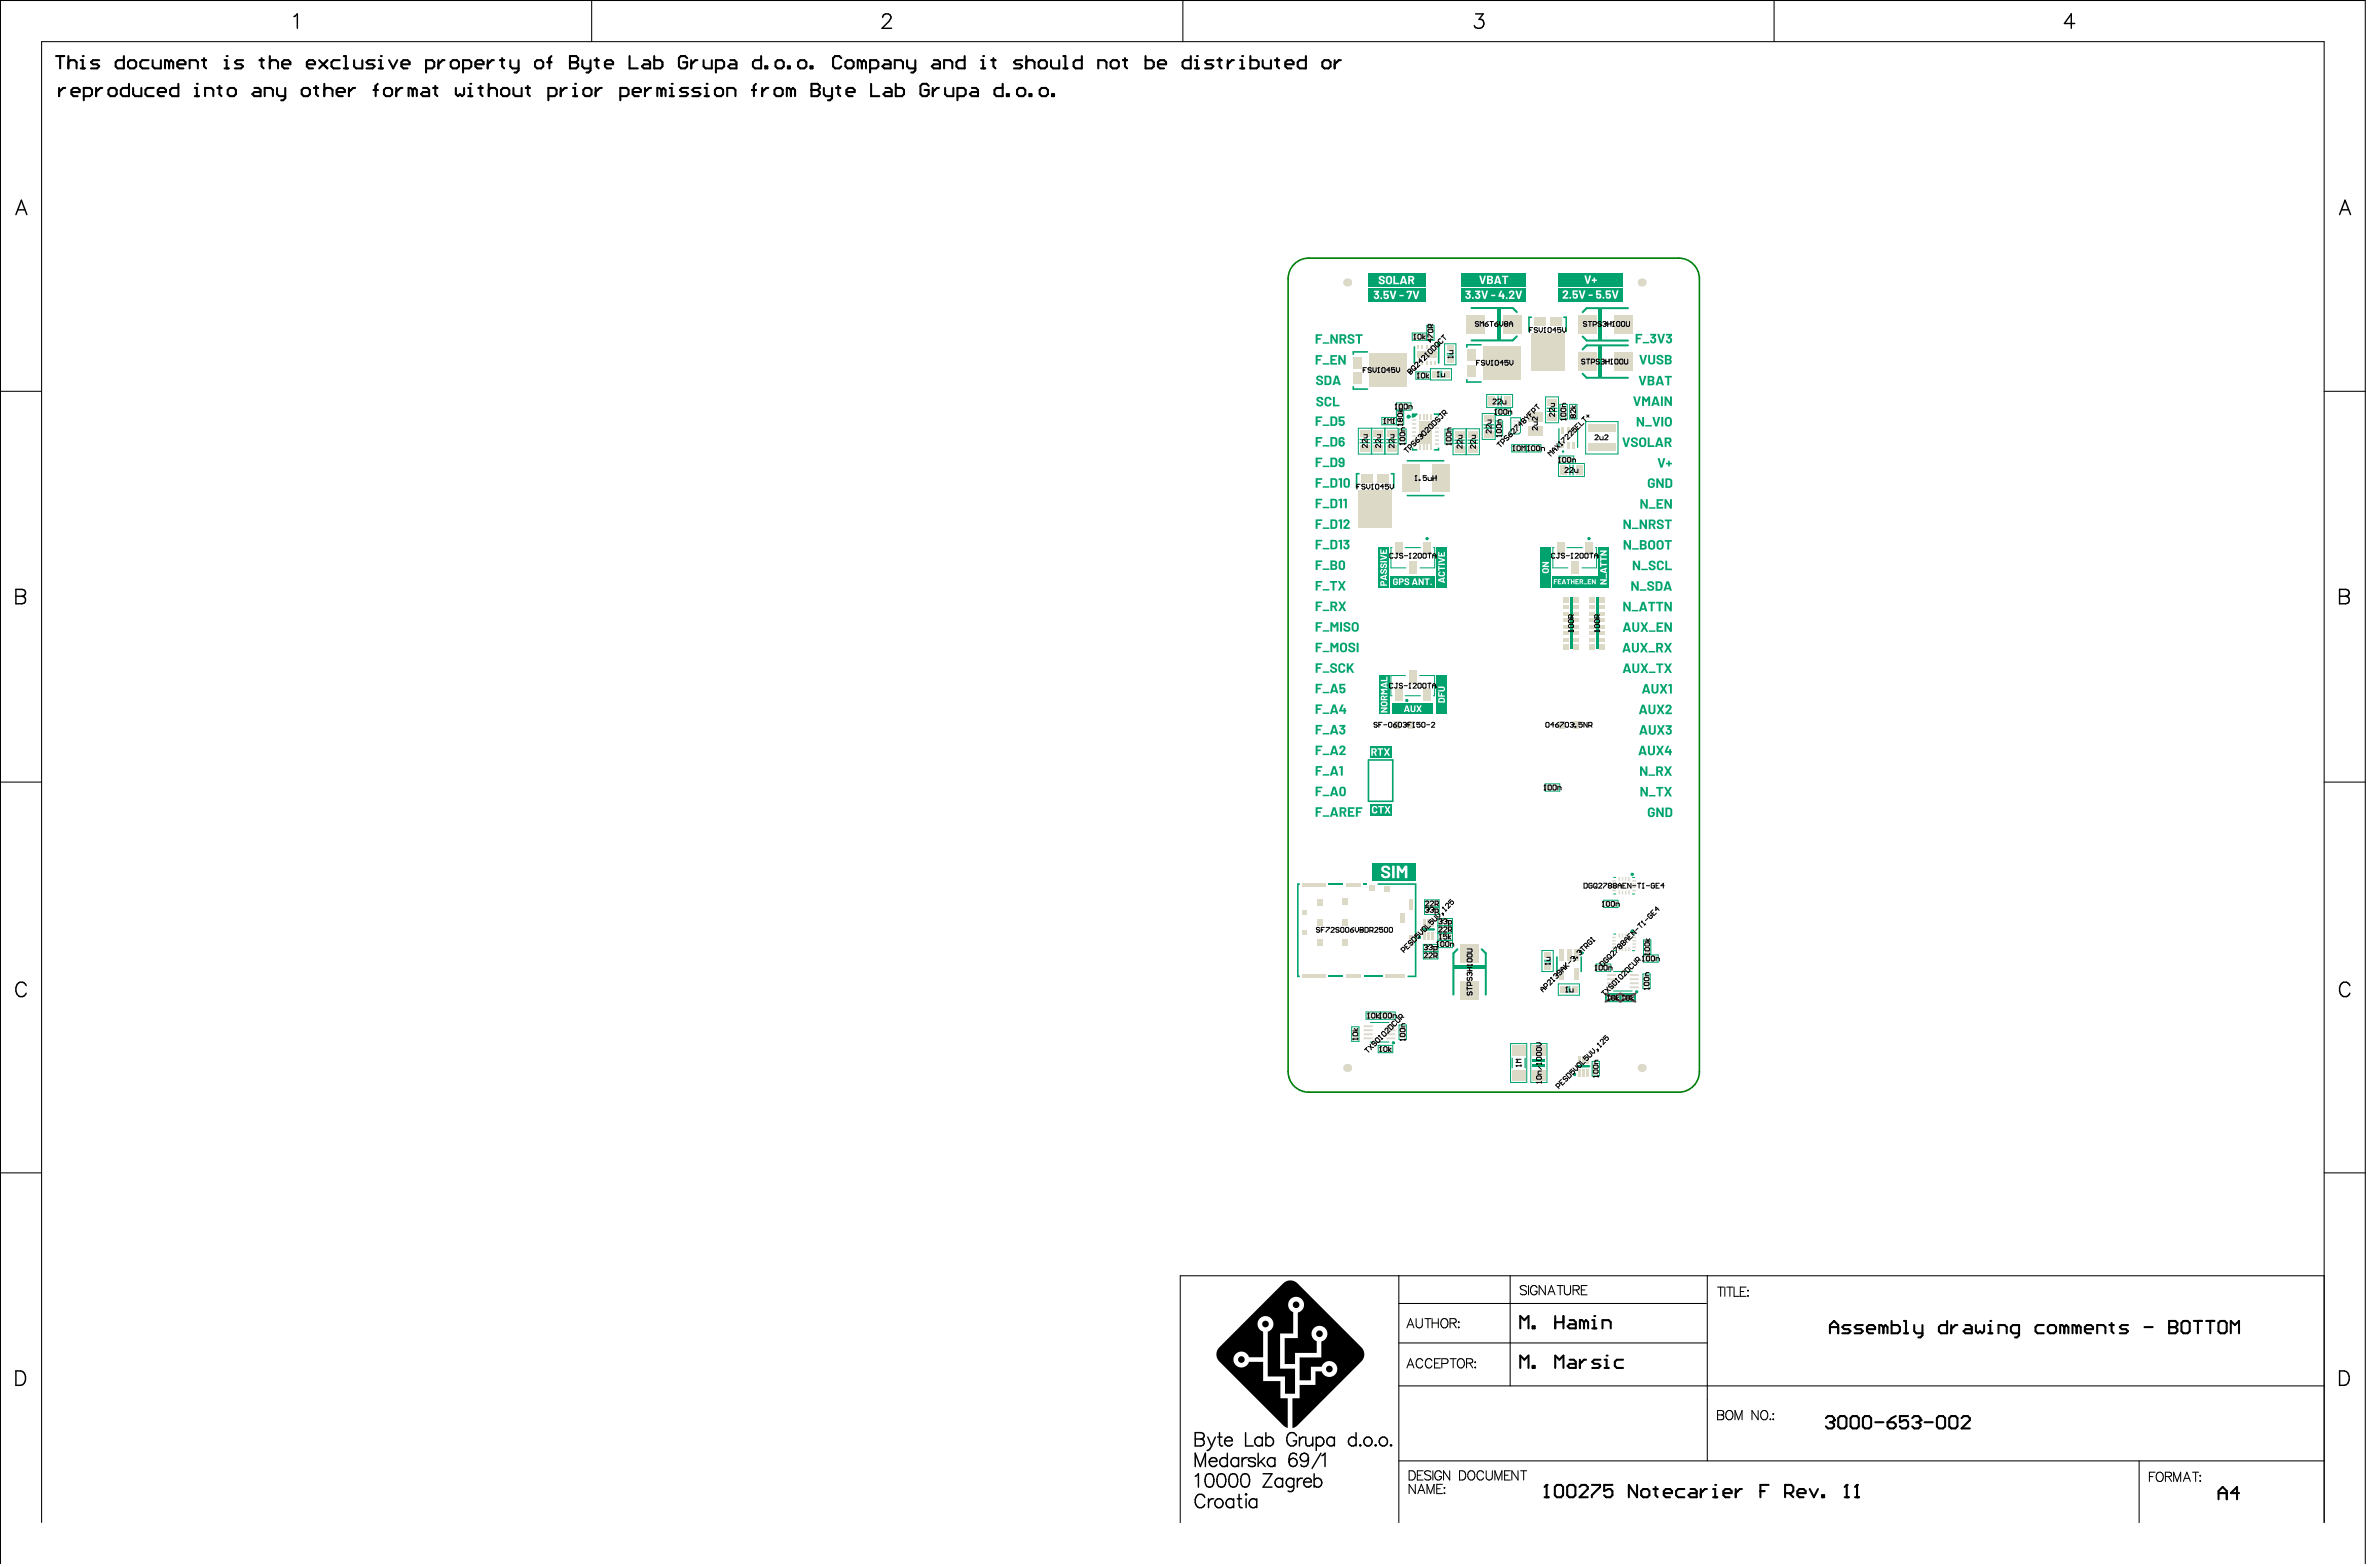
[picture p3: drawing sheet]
<svg xmlns="http://www.w3.org/2000/svg" width="487mm" height="322mm" viewBox="0 0 487 322" stroke-linecap="round" stroke-linejoin="round" font-family="sans-serif">
<path d="M265.8 54.6a4.2 4.2 0 0 1 3.3-1.5h76a4.2 4.2 0 0 1 4.3 4.2v163a4.2 4.2 0 0 1-4.3 4.2h-76a4.2 4.2 0 0 1-4.3-4.2v-163a4.2 4.2 0 0 1 1-2.7z" fill="none" stroke="#008000" stroke-width=".33"/>
<g fill="#000">
<path d="M250.7 276.9l13.1-13.1a2.05 2.05 0 0 1 2.7-.2l13.4 13.3a2.06 2.06 0 0 1 .1 2.8l-13.3 13.3-1 .5v-6.1h1.5v-2.7h3.2v-2.8h1.3l.6 .8 1 .3 .5-.1 .7-.3 .4-1v-.7l-.4-.7-.9-.4h-.8l-.7 .4-.4 .7h-2.2v2.8h-2.3v-4.7h4.4v-3.3l1-.6 .3-1-.3-.9-.4-.4-.7-.3h-.5l-.7 .3-.4 .4-.3 .7 .2 1 .3 .4 .6 .4v2.4h-4.5v2.3h-2.1v-5.4h2.7v-5.2l.6-.3 .4-.4 .3-1a1.63 1.63 0 0 0-1.5-1.6 1.63 1.63 0 0 0-1.7 1.4l.1 1 .3 .4 .6 .4v4.4h-2.7v7.2h3v5.2h-2v-3.6h-3.6v-9.2l.9-.6 .3-1-.2-.7-.7-.7-.7-.2-.8 .2-.6 .5-.2 .7v.8l.3 .4 .8 .6v5.3l-2.9-.1a1.64 1.64 0 0 0-1.6-1.1l-.9 .3-.6 .8v1l.6 .9 .6 .2 .6 .1 .9-.5 .4-.7h2.9v4h3.5v3.5h1.5v6.1l-.9-.5-13.3-13.4a2.07 2.07 0 0 1 .2-2.7z"/>
<circle cx="17" cy="11.5" r=".21"/>
<circle cx="40.5" cy="17.2" r=".21"/>
<circle cx="46.6" cy="11.5" r=".21"/>
<circle cx="78.3" cy="11.5" r=".21"/>
<circle cx="96.7" cy="17.2" r=".21"/>
<circle cx="117.2" cy="12.8" r=".21"/>
<circle cx="118.2" cy="17.2" r=".21"/>
<circle cx="138.1" cy="17.2" r=".21"/>
<circle cx="145.3" cy="17.2" r=".21"/>
<circle cx="166.8" cy="18.5" r=".21"/>
<circle cx="202.1" cy="11.5" r=".21"/>
<circle cx="246.1" cy="11.5" r=".21"/>
<circle cx="255.4" cy="11.5" r=".21"/>
<circle cx="255.2" cy="279.4" r=".68"/>
<circle cx="260.2" cy="272.1" r=".69"/>
<circle cx="266.5" cy="268.2" r=".69"/>
<circle cx="271.3" cy="274.1" r=".68"/>
<circle cx="327.8" cy="270.5" r=".21"/>
<circle cx="330.3" cy="278.6" r=".21"/>
<circle cx="273.3" cy="281.4" r=".69"/>
<circle cx="318" cy="305.2" r=".21"/>
<circle cx="352.6" cy="305.2" r=".21"/>
<circle cx="379.7" cy="305.2" r=".21"/>
<circle cx="381.8" cy="305.2" r=".21"/>
</g>
<g fill="none" stroke="#000" stroke-width=".21">
<path d="M121.6 .1v8.5M243.2 .1v8.5M364.7 .1v8.5M.1 80.4h8.5M477.8 80.4h8.5M.1 160.8h8.5M477.8 160.8h8.5M.1 241.1h8.5M477.8 241.1h8.5M287.6 262.2v50.8M287.6 276h63.4M287.6 267.9h63.2"/>
<path d="M289.2 272.9l.8-1.9 .7 1.9M289.5 272.3h.9M291.1 271v1.4a.64 .64 0 0 0 .7 .5 .64 .64 0 0 0 .6-.5v-1.4M292.5 279.7a.7 .7 0 0 0-.8-.4 .7 .7 0 0 0-.6 .7v.4a.7 .7 0 0 0 .6 .8 .7 .7 0 0 0 .8-.5M292.9 271h1.3M293.6 271v1.9M294.4 279.7a.7 .7 0 0 0-.8-.4 .7 .7 0 0 0-.6 .7v.4a.7 .7 0 0 0 .6 .8 .7 .7 0 0 0 .8-.5M294.4 271v1.9M294.4 271.9h1.3M295.7 271v1.9M296.1 279.3h-1.2v1.9h1.2M296.6 271.1a.91 .91 0 0 1 1.1 .4 .91 .91 0 0 1-.2 1.2 .7 .7 0 0 1-.8 .2 .7 .7 0 0 1-.5-.7v-.4z"/>
<path d="M298.1 271.9l1.1-.1 .2-.2-.1-.4-.4-.2h-.8v1.9M298.1 279.3h1.3M298.8 271.9l.6 1M298.8 279.3v1.9M299.8 279.5a.7 .7 0 0 1 .8-.2 .7 .7 0 0 1 .5 .7v.4a.72 .72 0 0 1-.8 .8 .72 .72 0 0 1-.7-.8zM299.8 271.8h.2zM299.8 272.8h.2zM303.2 280h.2zM310.5 262.2v22.7M313.8 264.5a.72 .72 0 0 0-.7-.3 .72 .72 0 0 0-.5 .5l.1 .3 .9 .3 .2 .6a.84 .84 0 0 1-1.2 0M314.2 264.2v1.9M316 264.7a.7 .7 0 0 0-.8-.5 .7 .7 0 0 0-.6 .8v.4a.68 .68 0 0 0 .7 .8 .68 .68 0 0 0 .7-.8h-.5"/>
<path d="M317.7 264.2v1.9l-1.3-1.9v1.9M318.2 266.1l.8-1.9 .7 1.9M318.5 265.5h.9M320.1 264.2h1.3M320.8 264.2v1.9M321.6 264.2v1.4a.64 .64 0 0 0 .7 .5 .64 .64 0 0 0 .6-.5v-1.4M323.4 265.1h1.1l.2-.3-.1-.4-.4-.2h-.8v1.9M324 265.1l.7 1M325.1 265.1h.7M326.3 264.2h-1.2v1.9h1.2M351 262.2v38.1M353.1 264.6h1.3"/>
<path d="M353.7 264.6v1.9M354.6 264.6v1.9M355 264.6h1.3M355.6 264.6v1.9M356.5 264.6v1.9h1.1M357.8 265.5h.7M359 264.6h-1.2v1.9h1.2M359.3 265.3h.2zM359.3 266.4h.2zM477.8 262.2h-235.2v50.8M287.6 284.9h190.2M289.2 281.2l.8-1.9 .7 1.9"/>
<path d="M289.5 280.5h.9M294.9 280.2h.8M296.4 280.3h.8a.5 .5 0 0 0 .5-.5 .5 .5 0 0 0-.5-.5h-.8v1.9M301.5 280.2l1.1-.1 .2-.3-.1-.3-.4-.2h-.8v1.9M302.1 280.2l.7 1M303.2 281.1h.2zM353.1 289.9h.8l.4 .2 .1 .4-.5 .3a.5 .5 0 0 1 .5 .5 .5 .5 0 0 1-.5 .5h-.8zM353.1 290.8h.8M355 290.2a.7 .7 0 0 1 .8-.3 .7 .7 0 0 1 .5 .7v.5a.72 .72 0 0 1-.8 .7 .72 .72 0 0 1-.7-.7zM356.7 291.8v-1.9l.7 1.9 .7-1.9v1.9M361.5 289.9v1.9l-1.3-1.9v1.9M362.2 290.2a.7 .7 0 0 1 .8-.3 .7 .7 0 0 1 .4 .7v.5a.72 .72 0 0 1-.7 .7 .72 .72 0 0 1-.7-.7z"/>
<path d="M364 291.6v.2zM364.6 290.6v.1zM364.6 291.6v.2zM8.6 312.9v-304.3h469.2v304.4M287.6 300.3h190.2M289.7 302.3h.6a1.02 1.02 0 0 1 .7 1 1.02 1.02 0 0 1-.7 .9h-.6zM291 305.1v1.9l-1.3-1.9v1.9M291.4 303.2h.7M291.5 307l.7-1.9 .7 1.9M291.8 306.4h.9M292.6 302.3h-1.2v1.9h1.2M293.4 307v-1.9l.7 1.9 .7-1.9v1.9"/>
<path d="M294.2 302.6a.72 .72 0 0 0-.7-.3 .72 .72 0 0 0-.6 .5l.2 .2 .9 .4 .2 .5a.84 .84 0 0 1-1.3 0M294.6 302.3v1.9M295.4 306h.7M296.3 302.8a.7 .7 0 0 0-.8-.5 .7 .7 0 0 0-.5 .7v.5a.68 .68 0 0 0 .7 .7 .68 .68 0 0 0 .6-.7h-.4M296.6 305.1h-1.2v1.9h1.2M296.9 306.9h.2zM297 305.7v.2zM298 302.3v1.9l-1.2-1.9v1.9M300.1 302.3h.6a1.02 1.02 0 0 1 .7 1 1.02 1.02 0 0 1-.7 .9h-.6zM302.1 302.4a.91 .91 0 0 1 1.1 .4 .91 .91 0 0 1-.2 1.1 .7 .7 0 0 1-.8 .3 .7 .7 0 0 1-.4-.7v-.5zM305 302.8a.7 .7 0 0 0-.8-.5 .7 .7 0 0 0-.6 .7v.5a.7 .7 0 0 0 .6 .7 .7 .7 0 0 0 .8-.4M305.5 302.3v1.4a.64 .64 0 0 0 .7 .5 .64 .64 0 0 0 .6-.5v-1.4"/>
<path d="M307.3 304.2v-1.9l.8 1.9 .7-1.9v1.9M309.3 303.2h.8M310.5 302.3h-1.2v1.9h1.2M312.1 302.3v1.9l-1.3-1.9v1.9M312.6 302.3h1.3M313.2 302.3v1.9M439.8 300.3v12.7M441.9 303.5h.7M443.1 302.6h-1.2v1.9M443.6 302.7a.91 .91 0 0 1 1.1 .4 .91 .91 0 0 1-.1 1.1 .7 .7 0 0 1-.8 .3 .7 .7 0 0 1-.5-.7v-.5zM445.2 303.5l1.1-.1 .1-.3v-.3l-.4-.2h-.8v1.9M445.8 303.5l.6 1"/>
<path d="M446.9 304.5v-1.9l.7 1.9 .7-1.9v1.9M448.9 304.5l.7-1.9 .7 1.9M449.1 303.9h.9M450.8 302.6h1.2M451.4 302.6v1.9M452.3 303.3h.1zM452.3 304.4h.1zM.1 321.4v-321.3h486.2v321.3"/>
</g>
<g fill="none" stroke="#000" stroke-width=".3">
<path d="M60.4 3.4l.7-.5v2.9M181.5 3.6a.74 .74 0 0 1 .5-.7h.6a.72 .72 0 0 1 .4 1.1l-1.7 1.8h2M303.4 2.9h1.5l-.8 1.1a.95 .95 0 0 1 1 1.1 .95 .95 0 0 1-1.3 .7l-.4-.1-.3-.4M426.5 4.8h-2.1l1.4-1.9v2.9M3.3 44.1l1.1-2.9 1.1 2.9M3.7 43.1h1.4M481 44.1l1.1-2.9 1.1 2.9M481.4 43.1h1.4M3.3 121.1h1.2l.5 .2a.68 .68 0 0 1 0 1.1l-.5 .2a.78 .78 0 0 1 .8 .7 .78 .78 0 0 1-.8 .8h-1.2zM3.3 122.6h1.2M481 121.1h1.3l.4 .2a.68 .68 0 0 1 0 1.1l-.4 .2a.78 .78 0 0 1 .7 .7 .78 .78 0 0 1-.7 .8h-1.3zM481 122.6h1.3"/>
<path d="M5.4 202.6a1.09 1.09 0 0 0-1.3-.7 1.09 1.09 0 0 0-.8 1.1 1.3 1.3 0 0 0 .3 1.4 1.3 1.3 0 0 0 1.4 .3l.4-.6M483.1 202.6a1.09 1.09 0 0 0-1.2-.7 1.09 1.09 0 0 0-.9 1.1 1.3 1.3 0 0 0 .3 1.4 1.3 1.3 0 0 0 1.4 .3l.4-.6M3.3 281.8h1a1.58 1.58 0 0 1 1 1.5 1.58 1.58 0 0 1-1 1.4h-1zM245.7 294.5l1.6 .1a.63 .63 0 0 1 0 1l-.4 .2a.72 .72 0 0 1 .7 .7 .72 .72 0 0 1-.7 .7h-1.2zM245.7 295.8h1.2M248.3 295.4l.8 1.8M249.1 297.2a1.05 1.05 0 0 1-.9 .9M249.9 295.4l-.8 1.8M250.3 295.4h.9M250.7 294.5v2.2l.2 .4 .5 .1M251.8 296.2a.86 .86 0 0 0 .5 .9 .86 .86 0 0 0 1-.3M251.9 295.8a.76 .76 0 0 1 .9-.4 .76 .76 0 0 1 .5 .8h-1.5z"/>
<path d="M252.3 298.7v2.7M254.6 299.6v1.8M255.4 299.6v1.8M256.1 294.5v2.7h1.5M256.4 299.6a.88 .88 0 0 0-1 .8M258.7 298.7v2.7M259.5 295.8a.88 .88 0 0 0-1.3-.2 .88 .88 0 0 0 0 1.3 .88 .88 0 0 0 1.3-.1M259.5 295.4v1.8M260 299.6l-1.3 1.3M260.3 295.8a.88 .88 0 0 1 1.2-.2 .88 .88 0 0 1 0 1.3 .88 .88 0 0 1-1.2-.1M260.3 294.5v2.7M262.1 299.6v1.8"/>
<path d="M266.5 295.1a1.01 1.01 0 0 0-1.1-.6 1.01 1.01 0 0 0-.8 1 1.2 1.2 0 0 0 .2 1.3 1.2 1.2 0 0 0 1.3 .3l.4-.5v-.4h-.6M266.6 299.1a.81 .81 0 0 0-1.2-.3l-.3 .4-.1 1.3M267.2 295.4v1.8M268.2 295.4a.88 .88 0 0 0-1 .8M268.4 295.4l.2 1.7 .6 .1 .7-.5M269 299.6a1.39 1.39 0 0 1-.8 1.8l-.6-.1-.2-.3M269.9 295.4v1.8M270.6 295.8a.88 .88 0 0 1 1.3-.2 .88 .88 0 0 1 0 1.3 .88 .88 0 0 1-1.3-.1M270.6 295.4v2.7M271.6 298.7l-1.9 3.1M271.8 299.2l.6-.5v2.7M274.3 295.8a.88 .88 0 0 0-1.3-.2 .88 .88 0 0 0 0 1.3 .88 .88 0 0 0 1.3-.1"/>
<path d="M274.3 295.4v1.8M278.8 295.8a.88 .88 0 0 0-1.3-.2 .88 .88 0 0 0 0 1.3 .88 .88 0 0 0 1.3-.1M278.8 294.5v2.7M279.5 297.1l.2-.1 .1 .1-.1 .1zM282.8 297l.1 .1-.1 .1-.1-.1zM285.9 297.1l.1-.1 .1 .1-.1 .1zM481 281.8h1a1.58 1.58 0 0 1 1 1.5 1.58 1.58 0 0 1-1 1.4h-1zM245.7 301.4v-2.7l1.1 2.7 1-2.7v2.7M245.7 303.4l.7-.5v2.8M247.7 307.8a1.01 1.01 0 0 0-1.2-.7 1.01 1.01 0 0 0-.8 1.1 1.2 1.2 0 0 0 .3 1.3 1.2 1.2 0 0 0 1.3 .3l.4-.6M248.1 303.1a.89 .89 0 0 1 1.3 .3 2.27 2.27 0 0 1-.2 2.1 .89 .89 0 0 1-1.3-.4 2.27 2.27 0 0 1 .2-2zM248.5 308.1v1.8"/>
<path d="M248.6 300.4a.86 .86 0 0 0 .5 1 .86 .86 0 0 0 1.1-.4M248.7 300a.76 .76 0 0 1 .9-.4 .76 .76 0 0 1 .6 .8h-1.6zM249.5 308.1a.88 .88 0 0 0-1 .8M250.6 303.1a.89 .89 0 0 1 1.3 .3 2.27 2.27 0 0 1-.3 2.1 .89 .89 0 0 1-1.3-.4 2.27 2.27 0 0 1 .3-2zM252.3 300a.88 .88 0 0 0-1.3-.1 .88 .88 0 0 0 0 1.3 .88 .88 0 0 0 1.3-.2M253 303.1a.89 .89 0 0 1 1.3 .3 2.27 2.27 0 0 1-.2 2.1 .89 .89 0 0 1-1.3-.4 2.27 2.27 0 0 1 .2-2zM253.6 308.5a.88 .88 0 0 0-1.3-.2 .88 .88 0 0 0 0 1.3 .88 .88 0 0 0 1.3-.1M253.6 308.1v1.8M254.4 308.1h.9M254.6 300a.88 .88 0 0 0-1.3-.1 .88 .88 0 0 0 0 1.3 .88 .88 0 0 0 1.3-.2M254.7 307.2v2.2l.2 .4 .5 .1M255.5 303.1a.89 .89 0 0 1 1.3 .3 2.27 2.27 0 0 1-.3 2.1 .89 .89 0 0 1-1.3-.4 2.27 2.27 0 0 1 .3-2z"/>
<path d="M256.2 307l.1 .2-.1 .1-.1-.1zM256.2 308.1v1.8M258.1 300a.83 .83 0 0 0-1.4 0l.3 .4 1 .3 .1 .3a.83 .83 0 0 1-1.4 0M258.4 308.5a.88 .88 0 0 0-1.3-.2 .88 .88 0 0 0 0 1.3 .88 .88 0 0 0 1.3-.1M258.4 308.1v1.8M259.2 300.4l.9 1M259.7 302.9h1.8l-1.8 2.8h1.8M262.1 300a.88 .88 0 0 0-1.3-.1 .88 .88 0 0 0 0 1.3 .88 .88 0 0 0 1.3-.2M263.7 304.2a.88 .88 0 0 0-1.3-.1 .88 .88 0 0 0 0 1.3 .88 .88 0 0 0 1.3-.1M263.7 303.8v1.9M266 304.2a.88 .88 0 0 0-1.3-.1 .88 .88 0 0 0 0 1.3 .88 .88 0 0 0 1.3-.1M266 303.8v2.1a.72 .72 0 0 1-.4 .7 .72 .72 0 0 1-.8-.1"/>
<path d="M266.7 303.8v1.9M267.8 303.8a.88 .88 0 0 0-1.1 .8M268 304.6a.86 .86 0 0 0 .5 1 .86 .86 0 0 0 1.1-.3M268.1 304.2a.76 .76 0 0 1 .9-.4 .76 .76 0 0 1 .6 .8h-1.6zM270.2 304.2a.88 .88 0 0 1 1.3-.1 .88 .88 0 0 1 0 1.3 .88 .88 0 0 1-1.3-.1M270.2 302.9v2.8"/>
<circle cx="268.1" cy="299.5" r=".85"/>
<circle cx="281.2" cy="296.3" r=".91"/>
<circle cx="284.4" cy="296.3" r=".91"/>
<circle cx="250.6" cy="309" r=".91"/>
<circle cx="265.8" cy="300.6" r=".85"/>
</g>
<g fill="none" stroke="#000" stroke-width=".42">
<path d="M11.5 11.5h1.7M12.2 18.1v1.7M12.4 11.5v2.6M13.4 18.1h-.4l-.8 .8M14.1 12.8l.4-.4h.8l.4 .4v1.3M14.1 11.5v2.6M14.7 18.9h1.7v-.4l-.4-.4h-.9l-.4 .4v.8l.4 .5h.9M16.6 12.4h.4v1.7M16.6 14.1h.8M17.2 19.8h1.3l.4-.5v-.8l-.4-.4h-1.3v2.5M19.8 18.1v1.7M20.4 12.4h-1.3l-.4 .4 .4 .4h.9l.4 .4-.4 .5h-1.3"/>
<path d="M21 18.1h-.4l-.8 .8M22.3 18.5l.4-.4h.9l.4 .4v.8l-.4 .5h-.9l-.4-.5zM25.5 11.5v2.6h-1.3l-.4-.5v-.8l.4-.4h1.3M26.5 17.2v2.6h-1.2l-.5-.5v-.8l.5-.4h1.2M26.7 12.4h.9l.4 .4v.8l-.4 .5h-.9l-.4-.5v-.8zM27.4 18.1v1.2l.4 .5h1.3v-1.7M30.5 12.4h-1.2l-.5 .4v.8l.5 .5h1.2M31.4 12.4v1.2l.4 .5h1.3v-1.7M31.6 18.1h-1.3l-.4 .4v.8l.4 .5h1.3M32.4 18.9h1.7v-.4l-.4-.4h-.8l-.5 .4v.8l.5 .5h.8M34.8 12.8l-.5-.4h-.4v1.7M34.8 12.8v1.3"/>
<path d="M34.8 12.8l.4-.4 .4 .4v1.3M36.5 13.2h1.6v-.4l-.4-.4h-.8l-.4 .4v.8l.4 .5h.8M36.7 17.2v2.6h-1.3l-.4-.5v-.8l.4-.4h1.3M39 14.1v-1.7h1.3l.4 .4v1.3M40 18.1h.5v1.7M40 19.8h.9M41.5 12.4h.9M41.9 11.9v1.7l.5 .5M42.2 19.8v-1.7h1.2l.5 .4v1.3M44.7 18.1h.8M45.1 17.7v1.6l.4 .5M46.2 12.4h.4v1.7"/>
<path d="M46.2 14.1h.8M46.8 18.5l.4-.4h.9l.4 .4v.8l-.4 .5h-.9l-.4-.5zM50 12.4h-1.3l-.4 .4 .4 .4h.9l.4 .4-.4 .5h-1.3M52.3 18.1h.8l.5 .4v1.3h-1.3l-.4-.5 .4-.4h1.3M53.4 12.4h.8M53.8 11.9v1.7l.4 .5M54.4 19.8v-1.7h1.3l.4 .4v1.3M55.5 12.8l.4-.4h.8l.5 .4v1.3M55.5 11.5v2.6M57 18.1v1.2l.4 .5h1.2M58 13.2h1.7v-.4l-.4-.4h-.9l-.4 .4v.8l.4 .5h.9M58.6 18.1v2.1l-.4 .4h-.4"/>
<path d="M62 18.5l.4-.4h.9l.4 .4v.8l-.4 .5h-.9l-.4-.5zM63.1 13.2h1.7v-.4l-.5-.4h-.8l-.4 .4v.8l.4 .5h.8M64.6 18.1h.8M65 17.7v1.6l.4 .5M65.6 12.4l1.7 1.7M66.7 18.5l.4-.4h.8l.5 .4v1.3M66.7 17.2v2.6M67.3 12.4l-1.7 1.7M69.2 18.9h1.7v-.4l-.4-.4h-.9l-.4 .4v.8l.4 .5h.9M69.8 12.4h-1.2l-.4 .4v.8l.4 .5h1.2M70.7 11.5h.4v2.6M70.7 14.1h.8"/>
<path d="M71.7 18.1v1.7M72.8 12.4v1.2l.4 .5h1.3v-1.7M73 18.1h-.4l-.9 .8M76.8 18.5h.9M77 12.4h-1.2l-.5 .4 .5 .4h.8l.4 .4-.4 .5h-1.3M77.7 17.2l-.5 .5v2.1M77.9 12.4h.4v1.7M77.9 14.1h.8M78.9 18.5l.5-.4h.8l.4 .4v.8l-.4 .5h-.8l-.5-.5zM80 12.4l.8 1.7 .9-1.7M81.5 18.1v1.7M82.5 13.2h1.7v-.4l-.4-.4h-.9l-.4 .4v.8l.4 .5h.9"/>
<path d="M82.7 18.1h-.4l-.8 .8M84.8 18.5l-.4-.4h-.4v1.7M84.8 18.5v1.3M84.8 18.5l.5-.4 .4 .4v1.3M87 18.1h.8l.4 .4v1.3h-1.2l-.5-.5 .5-.4h1.2M87.6 14.1h1.3l.4-.5v-.8l-.4-.4h-1.3v2.5M89.1 18.1h.8M89.5 17.7v1.6l.4 .5M90.1 12.4v1.7M91.4 12.4h-.4l-.9 .8M92.7 12.8l.4-.4h.8l.5 .4v.8l-.5 .5h-.8l-.4-.5zM93.7 18.1v1.2l.4 .5 .5-.5 .4 .5 .4-.5v-1.2"/>
<path d="M95.2 14.1h1.3l.4-.5v-.8l-.4-.4h-1.3v2.5M96.3 18.1h.4v1.7M96.3 19.8h.8M97.7 13.2h1.7v-.4l-.4-.4h-.8l-.5 .4v.8l.5 .5h.8M98.4 18.1h.8M98.8 17.7v1.6l.4 .5M100.3 12.4v1.7M100.5 18.5l.4-.4h.8l.5 .4v1.3M100.5 17.2v2.6M101.5 12.4h-.4l-.8 .8M102.8 12.4h.9M103 18.5l.4-.4h.9l.4 .4v.8l-.4 .5h-.9l-.4-.5z"/>
<path d="M103.2 11.9v1.7l.5 .5M104.9 12.4v1.2l.4 .5h1.3M105.6 18.1v1.2l.4 .5h1.2v-1.7M106.6 12.4v2.1l-.4 .4h-.4M108.1 18.1h.8M108.5 17.7v1.6l.4 .5M110.4 12.4h.9l.4 .4v.8l-.4 .5h-.9l-.4-.5v-.8zM112.5 12.8h.9M112.7 19.8h1.3l.4-.5v-.8l-.4-.4h-1.3v2.5M113.4 11.5l-.5 .4v2.2M115.3 18.1v1.7M116.5 18.1h-.4l-.8 .8"/>
<path d="M117.2 11.5h1.2l.5 .4v.5l-.5 .4 .5 .4v.4l-.5 .5h-1.2zM117.2 12.8h1.2M117.8 18.1h.4v1.7M117.8 19.8h.9M119.7 12.4v1.2l.4 .5h1.3M120.3 18.1h.9l.4 .4v.8l-.4 .5h-.9l-.4-.5v-.8zM121.4 12.4v2.1l-.4 .4h-.4M122.2 12.4h.9M122.5 18.1v1.7M122.7 11.9v1.7l.4 .5M123.7 18.1h-.4l-.8 .8M124.4 13.2h1.7v-.4l-.5-.4h-.8l-.4 .4v.8l.4 .5h.8"/>
<path d="M127.5 19.8h1.3l.4-.5v-.8l-.4-.4h-1.3v2.5M129.4 11.5v2.6h1.7M130.1 18.9h1.7v-.4l-.5-.4h-.8l-.4 .4v.8l.4 .5h.8M132.4 12.4h.8l.5 .4v1.3h-1.3l-.4-.5 .4-.4h1.3M132.6 18.1v1.7M133.9 18.1h-.5l-.8 .8M134.5 11.5v2.6h1.3l.4-.5v-.8l-.4-.4h-1.3M136 18.5l-.4-.4h-.5v1.7M136 18.5v1.3M136 18.5l.4-.4 .4 .4v1.3M137.7 18.1h.4v1.7M137.7 19.8h.8"/>
<path d="M141.3 11.9l-.5-.4h-.8l-.4 .4v1.7l.4 .5h.8l.5-.5v-.8h-.9M141.5 18.1h-1.3l-.4 .4 .4 .4h.9l.4 .4-.4 .5h-1.3M142.1 12.4v1.7M143.4 12.4h-.4l-.9 .8M144 18.1h-1.3l-.4 .4 .4 .4h.9l.4 .4-.4 .5h-1.3M144.6 12.4v1.2l.5 .5h1.2v-1.7M144.9 18.1h.4v1.7M144.9 19.8h.8M147.2 14.1h1.2l.5-.5v-.8l-.5-.4h-1.2v2.5M147.4 18.1h.8l.5 .4v.8l-.5 .5h-.8l-.4-.5v-.8zM149.5 19.8v-1.7h1.3l.4 .4v1.3M150.1 12.4h.9l.4 .4v1.3h-1.3l-.4-.5 .4-.4h1.3"/>
<path d="M154.6 18.5h.8M155.4 17.2l-.4 .5v2.1M156.5 11.5v2.6h-1.3l-.4-.5v-.8l.4-.4h1.3M156.7 18.1v1.7M157.3 13.6h.4v.5h-.4zM158 18.1h-.5l-.8 .8M159.2 18.5l.4-.4h.9l.4 .4v.8l-.4 .5h-.9l-.4-.5zM159.9 12.4h.8l.4 .4v.8l-.4 .5h-.8l-.5-.5v-.8zM162 13.6h.4v.5h-.4zM162.6 18.5l-.4-.4h-.4v1.7M162.6 18.5v1.3M162.6 18.5l.4-.4 .5 .4v1.3"/>
<path d="M164.1 12.8l.4-.4h.9l.4 .4v.8l-.4 .5h-.9l-.4-.5zM166.6 13.6h.4v.5h-.4zM166.8 17.2h1.3l.4 .5v.4l-.4 .4 .4 .4v.4l-.4 .5h-1.3zM166.8 18.5h1.3M169.4 18.1v1.2l.4 .5h1.3M171.1 18.1v2.1l-.5 .4h-.4M171.9 18.1h.9M172.3 17.7v1.6l.5 .5M173 11.9l-.5-.4h-.8l-.4 .4v1.7l.4 .5h.8l.5-.5M174 18.9h1.7v-.4l-.4-.4h-.9l-.4 .4v.8l.4 .5h.9M174.2 12.4h.9l.4 .4v.8l-.4 .5h-.9l-.4-.5v-.8zM177.2 12.8l-.4-.4h-.5v1.7"/>
<path d="M177.2 12.8v1.3M177.2 12.8l.4-.4 .4 .4v1.3M178.9 14.1h1.2l.5-.5v-.8l-.5-.4h-1.2v2.5M179.1 17.2v2.6h1.7M181.8 12.4h.9l.4 .4v1.3h-1.3l-.4-.5 .4-.4h1.3M182 18.1h.9l.4 .4v1.3h-1.3l-.4-.5 .4-.4h1.3M184 14.1v-1.7h1.2l.4 .4v1.3M184.2 17.2v2.6h1.2l.5-.5v-.8l-.5-.4h-1.2M186.5 12.4v1.2l.4 .5h1.3M188.2 12.4v2.1l-.4 .4h-.5M190.9 17.7l-.4-.5h-.8l-.5 .5v1.6l.5 .5h.8l.4-.5v-.8h-.8M191.8 18.1v1.7"/>
<path d="M192 12.4h.8l.4 .4v1.3h-1.2l-.4-.5 .4-.4h1.2M193 18.1h-.4l-.8 .8M194.1 14.1v-1.7h1.3l.4 .4v1.3M194.3 18.1v1.2l.4 .5h1.3v-1.7M196.8 19.8h1.3l.4-.5v-.8l-.4-.4h-1.3v2.5M198.3 11.5v2.6h-1.2l-.5-.5v-.8l.5-.4h1.2M199.8 18.1h.8l.5 .4v1.3h-1.3l-.4-.5 .4-.4h1.3M201.7 12.4h.4v1.7M201.7 14.1h.8M203.8 12.4h.9M204.2 11.9v1.7l.5 .5M206.1 17.2v2.6h-1.2l-.5-.5v-.8l.5-.4h1.2"/>
<path d="M207 19.3h.4v.5h-.4zM209.1 18.5l.4-.4h.9l.4 .4v.8l-.4 .5h-.9l-.4-.5zM210.2 12.4h-1.3l-.4 .4 .4 .4h.8l.5 .4-.5 .5h-1.2M211 12.8l.4-.4h.9l.4 .4v1.3M211 11.5v2.6M211.6 19.3h.5v.5h-.5zM213.5 12.8l.5-.4h.8l.4 .4v.8l-.4 .5h-.8l-.5-.5zM214.2 18.1h.8l.4 .4v.8l-.4 .5h-.8l-.5-.5v-.8zM216.1 12.4v1.2l.4 .5h1.3v-1.7M216.3 19.3h.4v.5h-.4zM218.6 11.5h.4v2.6M218.6 14.1h.9"/>
<path d="M222.4 11.5v2.6h-1.3l-.4-.5v-.8l.4-.4h1.3M225.8 14.1v-1.7h1.3l.4 .4v1.3M228.3 12.8l.4-.4h.9l.4 .4v.8l-.4 .5h-.9l-.4-.5zM230.9 12.4h.8M231.3 11.9v1.7l.4 .5M235.5 11.5v2.6h1.3l.4-.5v-.8l-.4-.4h-1.3M238 13.2h1.7v-.4l-.4-.4h-.8l-.5 .4v.8l.5 .5h.8M244.8 11.5v2.6h-1.3l-.4-.5v-.8l.4-.4h1.3M245.7 12.4h.4v1.7M245.7 14.1h.8M249.5 12.4h-1.3l-.4 .4 .4 .4h.8l.5 .4-.5 .5h-1.2M250.3 12.4h.8"/>
<path d="M250.7 11.9v1.7l.4 .5M252.4 12.4v1.7M253.7 12.4h-.4l-.9 .8M255 12.4h.4v1.7M255 14.1h.8M257.1 11.5v2.6h1.2l.5-.5v-.8l-.5-.4h-1.2M259.6 12.4v1.2l.4 .5h1.3v-1.7M262.1 12.4h.9M262.6 11.9v1.7l.4 .5M264.2 13.2h1.7v-.4l-.4-.4h-.8l-.5 .4v.8l.5 .5h.8M268.5 11.5v2.6h-1.3l-.4-.5v-.8l.4-.4h1.3M272.3 12.4h.8l.4 .4v.8l-.4 .5h-.8l-.4-.5v-.8z"/>
<path d="M274.4 12.4v1.7M275.7 12.4h-.5l-.8 .8M312.6 273v-2.5l.8 .8 .8-.8v2.5M315.1 272.6h.4v.4h-.4zM319.7 270.5v2.5M319.7 271.8h1.7M321.4 270.5v2.5M322.7 271.3h.8l.5 .5v1.2h-1.3l-.4-.4 .4-.4h1.3M322.7 279.5h.8l.5 .4v1.3h-1.3l-.4-.4 .4-.5h1.3M324.8 279.5v1.7M325.7 271.8l-.5-.5h-.4v1.7M325.7 271.8v1.2"/>
<path d="M325.7 271.8l.4-.5 .4 .5v1.2M326.1 279.5h-.4l-.9 .8M327.3 273h.9M327.3 271.3h.5v1.7M329 279.5h-1.2l-.5 .4 .5 .4h.8l.4 .5-.4 .4h-1.3M329.5 273v-1.7h1.2l.4 .5v1.2M329.9 279.5h.4v1.7M333.7 279.5h-1.3l-.4 .4v.9l.4 .4h1.3M312.6 281.2v-2.6l.8 .9 .8-.9v2.6M315.1 280.8h.4v.4h-.4zM319.7 281.2v-2.6l.9 .9 .8-.9v2.6M329.9 281.2h.8"/>
<path d="M317.5 307.7h.9M317.5 305.6l.5-.4v2.5M319.7 305.6l.4-.4h.8l.4 .4v1.7l-.4 .4h-.8l-.4-.4zM322.6 305.2h.9l.4 .4v1.7l-.4 .4h-.9l-.4-.4v-1.7zM324.7 305.6l.5-.4h.8l.4 .4v.5l-1.7 1.6h1.7M327.3 305.2h1.7v.4l-1.7 1.7v.4M331.5 305.2h-1.7v1.3l.8-.4h.5l.4 .4v.8l-.4 .4h-.9l-.4-.4M336.6 305.2v2.5l-1.7-2.5v2.5M337.8 306.1h.9l.4 .4v.8l-.4 .4h-.9l-.4-.4v-.8zM339.9 306.1h.9M340.4 305.6v1.7l.4 .4M342.1 306.9h1.6v-.4l-.4-.4h-.8l-.4 .4v.8l.4 .4h.8"/>
<path d="M346.3 306.1h-1.3l-.4 .4v.8l.4 .4h1.3M347.6 306.1h.8l.4 .4v1.2h-1.2l-.5-.4 .5-.4h1.2M349.7 306.1v1.6M350.9 306.1h-.4l-.8 .8M352.2 307.7h.8M352.2 306.1h.4v1.6M354.3 306.9h1.7v-.4l-.4-.4h-.9l-.4 .4v.8l.4 .4h.9M356.8 306.1v1.6M358.1 306.1h-.4l-.9 .8M361.9 306.5h.9M363.6 305.2h-1.7v2.5M367 306.9h1.3l.4-.4v-.9l-.4-.4h-1.3v2.5"/>
<path d="M367.8 306.9l.9 .8M369.5 306.9h1.7v-.4l-.4-.4h-.9l-.4 .4v.8l.4 .4h.9M372.1 306.1l.8 1.6 .9-1.6M374.6 307.3h.4v.4h-.4zM379.2 307.7h.9M379.2 305.6l.5-.4v2.5M381.4 307.7h.8M381.4 305.6l.4-.4v2.5M456.1 308.2v-1.7l.9-.9 .8 .9v1.7M456.1 306.9h1.7M460.3 306.9h-1.7l1.3-1.3v2.6"/>
</g>
<g fill="#dcd9c7">
<path d="M339.8 196.6h.8v.9h-.8z" fill-rule="evenodd"/>
<path d="M335.6 193.2h.7v.3h-.7z" fill-rule="evenodd"/>
<path d="M335.6 193.9h.7v.3h-.7z" fill-rule="evenodd"/>
<path d="M335.6 194.6h.7v.2h-.7z" fill-rule="evenodd"/>
<path d="M335.6 182.9h.7v.3h-.7z" fill-rule="evenodd"/>
<path d="M335.6 180.9h.7v.3h-.7z" fill-rule="evenodd"/>
<path d="M335.6 181.6h.7v.3h-.7z" fill-rule="evenodd"/>
</g>
<path d="M332.1 204.6h.8v.9h-.8zM333.4 204.6h.8v.9h-.8z" fill="none" stroke="#dcd9c7" stroke-width=".21"/>
<g fill="#dcd9c7">
<path d="M334.1 194.8h.3v.6h-.3z" fill-rule="evenodd"/>
<path d="M333.4 194.8h.3v.6h-.3z" fill-rule="evenodd"/>
<path d="M332.8 194.8h.2v.6h-.2z" fill-rule="evenodd"/>
<path d="M334.1 183.1h.3v.7h-.3z" fill-rule="evenodd"/>
<path d="M333.4 183.1h.3v.7h-.3z" fill-rule="evenodd"/>
<path d="M332.8 183.1h.2v.7h-.2z" fill-rule="evenodd"/>
<path d="M332.8 180.3h.2v.7h-.2z" fill-rule="evenodd"/>
<path d="M333.4 180.3h.3v.7h-.3z" fill-rule="evenodd"/>
<path d="M334.1 180.3h.3v.7h-.3z" fill-rule="evenodd"/>
</g>
<path d="M330.4 204.6h.8v.9h-.8z" fill="none" stroke="#dcd9c7" stroke-width=".21"/>
<g fill="#dcd9c7">
<path d="M330.1 198.4h.8v1h-.8z" fill-rule="evenodd"/>
<path d="M328.9 132.4h1.1v1.1h-1.1z" fill-rule="evenodd"/>
<path d="M328.9 129.7h1.1v.8h-1.1z" fill-rule="evenodd"/>
<path d="M328.9 125.8h1.1v.7h-1.1z" fill-rule="evenodd"/>
<path d="M328.9 127.1h1.1v.7h-1.1z" fill-rule="evenodd"/>
<path d="M328.9 122.8h1.1v1h-1.1z" fill-rule="evenodd"/>
<path d="M325.3 217h.4v1.6h-.4z" fill-rule="evenodd"/>
<path d="M326.2 217h.4v1.6h-.4z" fill-rule="evenodd"/>
<path d="M326.7 132.4h1.1v1.1h-1.1z" fill-rule="evenodd"/>
<path d="M326.7 129.7h1.1v.8h-1.1z" fill-rule="evenodd"/>
<path d="M326.7 127.1h1.1v.7h-1.1z" fill-rule="evenodd"/>
<path d="M326.7 125.8h1.1v.7h-1.1z" fill-rule="evenodd"/>
<path d="M326.7 122.8h1.1v1h-1.1z" fill-rule="evenodd"/>
<path d="M323.5 132.4h1.1v1.1h-1.1z" fill-rule="evenodd"/>
<path d="M323.5 129.7h1.1v.8h-1.1z" fill-rule="evenodd"/>
<path d="M323.5 127.1h1.1v.7h-1.1z" fill-rule="evenodd"/>
<path d="M323.5 125.8h1.1v.7h-1.1z" fill-rule="evenodd"/>
<path d="M323.5 122.8h1.1v1h-1.1z" fill-rule="evenodd"/>
<path d="M323 115.3h1.5v2.5h-1.5z" fill-rule="evenodd"/>
<path d="M323 85.1h.9v.7h-.9z" fill-rule="evenodd"/>
<path d="M323 83.4h.9v.8h-.9z" fill-rule="evenodd"/>
<path d="M318.6 65.3h2.4v1.8h-2.4z" fill-rule="evenodd"/>
<path d="M315.8 91.7h.7v.9h-.7z" fill-rule="evenodd"/>
<path d="M315.4 65.3h2.3v1.8h-2.3z" fill-rule="evenodd"/>
<path d="M312.8 91.7h.7v.9h-.7z" fill-rule="evenodd"/>
<path d="M309.2 81.5h1.4v1.9h-1.4z" fill-rule="evenodd"/>
<path d="M305.1 88.5h1.9v1.4h-1.9z" fill-rule="evenodd"/>
<path d="M305.1 85.4h1.9v1.4h-1.9z" fill-rule="evenodd"/>
<path d="M306 81.5h1.4v1.9h-1.4z" fill-rule="evenodd"/>
<path d="M301.9 91.7h1.9v1.4h-1.9z" fill-rule="evenodd"/>
<path d="M301.9 88.5h1.9v1.4h-1.9z" fill-rule="evenodd"/>
<path d="M299.1 91.7h1.9v1.4h-1.9z" fill-rule="evenodd"/>
<path d="M299.1 88.5h1.9v1.4h-1.9z" fill-rule="evenodd"/>
<path d="M295.9 193.6h.8v.9h-.8z" fill-rule="evenodd"/>
<path d="M295.9 190.6h.8v.9h-.8z" fill-rule="evenodd"/>
<path d="M294.8 186.8h.8v.9h-.8z" fill-rule="evenodd"/>
</g>
<path d="M295.1 90.5h.6M295.1 89.6h.6M295.1 88.8h.6M295.1 87.1h.6M295.1 86.3h.6" fill="none" stroke="#dcd9c7" stroke-width=".32"/>
<g fill="#dcd9c7">
<path d="M292.9 194.4h.8v.9h-.8z" fill-rule="evenodd"/>
<path d="M293.2 186.8h.7v.9h-.7z" fill-rule="evenodd"/>
<path d="M291.8 85.2h.3v1.2h-.3z" fill-rule="evenodd"/>
<path d="M292.6 85.2h.2v1.2h-.2z" fill-rule="evenodd"/>
<path d="M293.3 85.2h.3v1.2h-.3z" fill-rule="evenodd"/>
<path d="M294.1 85.2h.3v1.2h-.3z" fill-rule="evenodd"/>
<path d="M292.3 68.7h.7v1h-.7z" fill-rule="evenodd"/>
<path d="M289 83.1h.8v.9h-.8z" fill-rule="evenodd"/>
<path d="M285.3 215.2h.7v.9h-.7z" fill-rule="evenodd"/>
<path d="M285.1 213.2h1.7l.1 .4h-1.8z" fill-rule="evenodd"/>
<path d="M285.1 210.7h1.7l.1 .4h-1.8z" fill-rule="evenodd"/>
<path d="M285.1 211.6h1.7l.1 .3h-1.8z" fill-rule="evenodd"/>
<path d="M285.1 212.4h1.7l.1 .4h-1.8z" fill-rule="evenodd"/>
<path d="M285.8 208.3h.7v.9h-.7z" fill-rule="evenodd"/>
<path d="M285.1 91.5h1.9v1.5h-1.9z" fill-rule="evenodd"/>
<path d="M285.1 88.4h1.9v1.4h-1.9z" fill-rule="evenodd"/>
<path d="M286 86.1h.8v.9h-.8z" fill-rule="evenodd"/>
<path d="M282.8 208.3h.7v.9h-.7z" fill-rule="evenodd"/>
<path d="M278.2 211.3h.9v.8h-.9z" fill-rule="evenodd"/>
<path d="M276.1 193.1h1v1.4h-1z" fill-rule="evenodd"/>
<path d="M335.6 192.6h.7v.2h-.7z" fill-rule="evenodd"/>
<path d="M335.6 182.2h.7v.3h-.7z" fill-rule="evenodd"/>
<path d="M332.8 191.9l.2 .1v.6h-.2z" fill-rule="evenodd"/>
<path d="M333.4 192h.3v.6h-.3z" fill-rule="evenodd"/>
<path d="M334.1 191.9l.3 .1v.6h-.3z" fill-rule="evenodd"/>
<path d="M329.9 185.3h.8v1h-.8z" fill-rule="evenodd"/>
<path d="M328.9 131.1h1.1v.7h-1.1z" fill-rule="evenodd"/>
<path d="M328.9 128.4h1.1v.8h-1.1z" fill-rule="evenodd"/>
<path d="M328.9 124.4h1.1v.8h-1.1z" fill-rule="evenodd"/>
<path d="M326.2 219.7h.4v1.6h-.4z" fill-rule="evenodd"/>
<path d="M325.3 219.7h.4v1.6h-.4z" fill-rule="evenodd"/>
<path d="M326.7 131.1h1.1v.7h-1.1z" fill-rule="evenodd"/>
<path d="M326.7 128.4h1.1v.8h-1.1z" fill-rule="evenodd"/>
<path d="M326.7 124.4h1.1v.8h-1.1z" fill-rule="evenodd"/>
<path d="M325.9 111.4h1.5v2.6h-1.5z" fill-rule="evenodd"/>
<path d="M323.2 202.8h1.1v1.2h-1.1z" fill-rule="evenodd"/>
<path d="M323.7 198.9h.9v2.5h-.9z" fill-rule="evenodd"/>
<path d="M322.1 195h.9v2.4h-.9z" fill-rule="evenodd"/>
<path d="M323.7 195h.9v2.4h-.9z" fill-rule="evenodd"/>
<path d="M323.4 148.2h1.1v1.6h-1.1z" fill-rule="evenodd"/>
<path d="M323.5 131.1h1.1v.7h-1.1z" fill-rule="evenodd"/>
<path d="M323.5 124.4h1.1v.8h-1.1z" fill-rule="evenodd"/>
<path d="M323.5 128.4h1.1v.8h-1.1z" fill-rule="evenodd"/>
<path d="M323.2 90.9h.5v1.2h-.5z" fill-rule="evenodd"/>
<path d="M322.2 90.9h.5v1.2h-.5z" fill-rule="evenodd"/>
<path d="M322.5 94h.7v.9h-.7z" fill-rule="evenodd"/>
<path d="M322.2 87.8h.5v1.3h-.5z" fill-rule="evenodd"/>
<path d="M323.2 87.8h.5v1.3h-.5z" fill-rule="evenodd"/>
<path d="M320.5 198.9h1v2.5h-1z" fill-rule="evenodd"/>
<path d="M320.5 195h1v2.4h-1z" fill-rule="evenodd"/>
<path d="M319.6 161.4h.8v.9h-.8z" fill-rule="evenodd"/>
<path d="M320.8 94h.8v.9h-.8z" fill-rule="evenodd"/>
<path d="M309.5 84.2h.8v.9h-.8z" fill-rule="evenodd"/>
<path d="M295.9 189.1h.8v.9h-.8z" fill-rule="evenodd"/>
<path d="M295.9 192.1h.8v.9h-.8z" fill-rule="evenodd"/>
<path d="M294.8 185.3h.8v.9h-.8z" fill-rule="evenodd"/>
</g>
<path d="M295.1 91.3h.6M295.1 88h.6" fill="none" stroke="#dcd9c7" stroke-width=".32"/>
<g fill="#dcd9c7">
<path d="M293.2 185.3h.7v.9h-.7z" fill-rule="evenodd"/>
<path d="M292.9 195.9h.8v.9h-.8z" fill-rule="evenodd"/>
<path d="M292.6 188.9h.4v1.6h-.4z" fill-rule="evenodd"/>
<path d="M293.4 188.9h.4v1.6h-.4z" fill-rule="evenodd"/>
<path d="M292.6 191.6h.4v1.6h-.4z" fill-rule="evenodd"/>
<path d="M293.4 191.6h.4v1.6h-.4z" fill-rule="evenodd"/>
<path d="M292.6 111.4h1.6v2.6h-1.6z" fill-rule="evenodd"/>
<path d="M294.1 91.2h.3v1.2h-.3z" fill-rule="evenodd"/>
<path d="M293.3 91.2h.3v1.2h-.3z" fill-rule="evenodd"/>
<path d="M292.6 91.2h.2v1.2h-.2z" fill-rule="evenodd"/>
<path d="M291.8 91.2h.3v1.2h-.3z" fill-rule="evenodd"/>
<path d="M293 76.7h.8v1h-.8z" fill-rule="evenodd"/>
<path d="M292.3 71h.3v.7h-.3z" fill-rule="evenodd"/>
<path d="M292.3 74.2h.3v.7h-.3z" fill-rule="evenodd"/>
<path d="M293.1 71h.3v.7h-.3z" fill-rule="evenodd"/>
<path d="M293.1 74.2h.3v.7h-.3z" fill-rule="evenodd"/>
<path d="M293.9 71h.4v.7h-.4z" fill-rule="evenodd"/>
<path d="M293.9 74.2h.4v.7h-.4z" fill-rule="evenodd"/>
<path d="M289.7 184.8h.7v2.2h-.7z" fill-rule="evenodd"/>
<path d="M289.7 192.1h.7v2.3h-.7z" fill-rule="evenodd"/>
<path d="M289.6 148.2h1.1v1.6h-1.1z" fill-rule="evenodd"/>
<path d="M281.6 181.9h1.1v1.1h-1.1z" fill-rule="evenodd"/>
<path d="M278.2 213h.9v.8h-.9z" fill-rule="evenodd"/>
<path d="M278.3 76.6h1.8v2.4h-1.8z" fill-rule="evenodd"/>
<path d="M278.3 73.3h1.8v2.4h-1.8z" fill-rule="evenodd"/>
<path d="M276.1 184.6h1v1.5h-1z" fill-rule="evenodd"/>
<path d="M276.1 188.9h1v1.4h-1z" fill-rule="evenodd"/>
<path d="M292.6 141.6h1.5v2.5h-1.5z" fill-rule="evenodd"/>
<path d="M291.8 86.5h2.6v4.6h-2.6z" fill-rule="evenodd"/>
<path d="M327.6 220.1h.9v.8h-.9z" fill-rule="evenodd"/>
<path d="M327.6 218.5h.9v.7h-.9z" fill-rule="evenodd"/>
</g>
<path d="M335.1 204.6h.8v.9h-.8z" fill="none" stroke="#dcd9c7" stroke-width=".21"/>
<g fill="#dcd9c7">
<path d="M338.1 200.5h.9v.7h-.9z" fill-rule="evenodd"/>
<path d="M335.1 201.9h1.8v.4h-1.8z" fill-rule="evenodd"/>
<path d="M335.1 201.1h1.8v.3l-1.8 .1z" fill-rule="evenodd"/>
<path d="M335.1 200.3h1.8v.3h-1.8z" fill-rule="evenodd"/>
<path d="M330.4 200.3h1.8v.3h-1.8z" fill-rule="evenodd"/>
<path d="M330.4 201.1h1.8v.3l-1.8 .1z" fill-rule="evenodd"/>
<path d="M330.4 201.9h1.8v.4h-1.8z" fill-rule="evenodd"/>
<path d="M328.4 198.4h.8v1h-.8z" fill-rule="evenodd"/>
<path d="M338.2 196.6h.7v.9h-.7z" fill-rule="evenodd"/>
<path d="M338.2 193.5h.9v.7h-.9z" fill-rule="evenodd"/>
<path d="M338.2 195.2h.9v.7h-.9z" fill-rule="evenodd"/>
<path d="M334.8 194.8h.2v.6h-.2z" fill-rule="evenodd"/>
<path d="M331.5 194.6h.7v.2h-.7z" fill-rule="evenodd"/>
<path d="M331.5 193.9h.7v.3h-.7z" fill-rule="evenodd"/>
<path d="M331.5 193.2h.7v.3h-.7z" fill-rule="evenodd"/>
<path d="M334.8 183.1h.2v.7h-.2z" fill-rule="evenodd"/>
<path d="M331.5 182.9h.7v.3h-.7z" fill-rule="evenodd"/>
<path d="M334.8 180.3h.2v.9l-.2-.1z" fill-rule="evenodd"/>
<path d="M331.5 181.6h.7v.3h-.7z" fill-rule="evenodd"/>
<path d="M331.5 180.9h.7v.3h-.7z" fill-rule="evenodd"/>
<path d="M324.5 217h.4v1.6h-.4z" fill-rule="evenodd"/>
<path d="M321.4 132.4h1.1v1.1h-1.1z" fill-rule="evenodd"/>
<path d="M321.4 129.7h1.1v.8h-1.1z" fill-rule="evenodd"/>
<path d="M321.4 125.8h1.1v.7h-1.1z" fill-rule="evenodd"/>
<path d="M321.4 127.1h1.1v.7h-1.1z" fill-rule="evenodd"/>
<path d="M321.4 122.8h1.1v1h-1.1z" fill-rule="evenodd"/>
<path d="M320.8 95.6h1.4v2h-1.4z" fill-rule="evenodd"/>
<path d="M324 95.6h1.4v2h-1.4z" fill-rule="evenodd"/>
<path d="M314.1 91.7h.7v.9h-.7z" fill-rule="evenodd"/>
<path d="M314.2 84.8h2.9v1.9h-2.9z" fill-rule="evenodd"/>
<path d="M321 85.1h.9v.7h-.9z" fill-rule="evenodd"/>
<path d="M318.1 85.1h1.9v1.4h-1.9z" fill-rule="evenodd"/>
<path d="M321 83.4h.9v.8h-.9z" fill-rule="evenodd"/>
<path d="M318.1 82h1.9v1.4h-1.9z" fill-rule="evenodd"/>
<path d="M311.1 91.7h.7v.9h-.7z" fill-rule="evenodd"/>
<path d="M307.7 88.5h.9v.7h-.9z" fill-rule="evenodd"/>
<path d="M307.7 86.8h.9v.8h-.9z" fill-rule="evenodd"/>
<path d="M301.6 75.2h1.8v2.3h-1.8z" fill-rule="evenodd"/>
<path d="M287.9 211h.9v.7h-.9z" fill-rule="evenodd"/>
<path d="M297.6 193.6h.7v.9h-.7z" fill-rule="evenodd"/>
<path d="M294.6 194.4h.7v.9h-.7z" fill-rule="evenodd"/>
<path d="M297.6 190.6h.7v.9h-.7z" fill-rule="evenodd"/>
<path d="M289.7 115.3h1.5v2.5h-1.5z" fill-rule="evenodd"/>
<path d="M297.4 88.5h.9v.8h-.9z" fill-rule="evenodd"/>
<path d="M297.4 90.2h.9v.7h-.9z" fill-rule="evenodd"/>
</g>
<g fill="#dcd9c7">
<circle cx="311.9" cy="88.5" r=".16"/>
<circle cx="311.3" cy="88.5" r=".16"/>
<circle cx="311.9" cy="87.2" r=".16"/>
<circle cx="311.9" cy="86.5" r=".16"/>
<circle cx="311.3" cy="87.2" r=".16"/>
<circle cx="311.3" cy="86.5" r=".16"/>
</g>
<path d="M290.4 88.8h.6M290.4 89.6h.6M290.4 90.5h.6" fill="none" stroke="#dcd9c7" stroke-width=".32"/>
<g fill="#dcd9c7">
<path d="M287.9 88.5h.9v.7h-.9z" fill-rule="evenodd"/>
<path d="M287.9 90.1h.9v.8h-.9z" fill-rule="evenodd"/>
<path d="M287.4 86.3h.9v.7h-.9z" fill-rule="evenodd"/>
</g>
<path d="M290.4 86.3h.6M290.4 87.1h.6" fill="none" stroke="#dcd9c7" stroke-width=".32"/>
<g fill="#dcd9c7">
<path d="M287.4 83.1h.7v.9h-.7z" fill-rule="evenodd"/>
<path d="M291.3 72.3h3.9v1.3h-3.9z" fill-rule="evenodd"/>
<path d="M293.6 68.9h.9v.8h-.9z" fill-rule="evenodd"/>
<path d="M290.6 68.7h.8v1h-.8z" fill-rule="evenodd"/>
<path d="M283.6 215.2h.8v.9h-.8z" fill-rule="evenodd"/>
<path d="M280.4 213.2h1.8v.4h-1.8z" fill-rule="evenodd"/>
<path d="M280.4 212.4h1.8v.4h-1.8z" fill-rule="evenodd"/>
<path d="M280.4 211.6h1.8v.3h-1.8z" fill-rule="evenodd"/>
<path d="M280.4 210.8l1.8-.1v.4h-1.8z" fill-rule="evenodd"/>
<path d="M281.1 208.3h.8v.9h-.8z" fill-rule="evenodd"/>
<path d="M284.1 208.3h.8v.9h-.8z" fill-rule="evenodd"/>
<path d="M276.7 200.2h3.1v.7h-3.1z" fill-rule="evenodd"/>
<path d="M276.7 181.6h3.1v.7h-3.1z" fill-rule="evenodd"/>
<path d="M279.6 91.5h2v1.5h-2z" fill-rule="evenodd"/>
<path d="M282.4 91.5h1.9v1.5h-1.9z" fill-rule="evenodd"/>
<path d="M279.6 88.4h2v1.4h-2z" fill-rule="evenodd"/>
<path d="M282.4 88.4h1.9v1.4h-1.9z" fill-rule="evenodd"/>
<path d="M284.4 86.1h.7v.9h-.7z" fill-rule="evenodd"/>
<path d="M267.8 191.1h.9v1h-.9z" fill-rule="evenodd"/>
<path d="M267.8 187.1h.9v.9h-.9z" fill-rule="evenodd"/>
<path d="M338.1 202.1h.9v.8h-.9z" fill-rule="evenodd"/>
<path d="M335.1 202.8h1.8v.3h-1.8z" fill-rule="evenodd"/>
<path d="M330.4 202.8h1.8v.3h-1.8z" fill-rule="evenodd"/>
<path d="M331.6 185.3h.8v1h-.8z" fill-rule="evenodd"/>
<path d="M334.8 192h.2v.8h-.2z" fill-rule="evenodd"/>
<path d="M331.5 192.6h.7v.2h-.7z" fill-rule="evenodd"/>
<path d="M331.5 182.2h.7v.3h-.7z" fill-rule="evenodd"/>
<path d="M331.9 64.8h3.7v3.7h-3.7z" fill-rule="evenodd"/>
<path d="M324.5 219.7h.4v1.6h-.4z" fill-rule="evenodd"/>
<path d="M315 219.9h2.8v2.2h-2.8z" fill-rule="evenodd"/>
<path d="M315 214.9h2.8v2.2h-2.8z" fill-rule="evenodd"/>
<path d="M320.7 202.8h1.2v1.2h-1.2z" fill-rule="evenodd"/>
<path d="M317.5 198.2h1.3v1.1h-1.3z" fill-rule="evenodd"/>
<path d="M317.5 195.7h1.3v1.2h-1.3z" fill-rule="evenodd"/>
<path d="M318 161.4h.7v.9h-.7z" fill-rule="evenodd"/>
<path d="M320.6 148.2h1.1v1.6h-1.1z" fill-rule="evenodd"/>
<path d="M321.4 131.1h1.1v.7h-1.1z" fill-rule="evenodd"/>
<path d="M321.4 124.4h1.1v.8h-1.1z" fill-rule="evenodd"/>
<path d="M321.4 128.4h1.1v.8h-1.1z" fill-rule="evenodd"/>
<path d="M320 111.4h1.6v2.6h-1.6z" fill-rule="evenodd"/>
<path d="M321.1 90.7h.5v1.4h-.5z" fill-rule="evenodd"/>
<path d="M321.1 87.8h.5v1.3h-.5z" fill-rule="evenodd"/>
<path d="M300.3 201.6h3.7v3.8h-3.7z" fill-rule="evenodd"/>
<path d="M307.8 84.2h.8v.9h-.8z" fill-rule="evenodd"/>
<path d="M301.6 71.9h1.8v2.3h-1.8z" fill-rule="evenodd"/>
<path d="M309.1 64.8h3.7v3.7h-3.7z" fill-rule="evenodd"/>
<path d="M301.6 64.8h3.7v3.7h-3.7z" fill-rule="evenodd"/>
<path d="M287.9 212.6h.9v.8h-.9z" fill-rule="evenodd"/>
<path d="M297.6 189.1h.7v.9h-.7z" fill-rule="evenodd"/>
<path d="M287.8 187.7h.9v1.9h-.9z" fill-rule="evenodd"/>
<path d="M297.6 192.1h.7v.9h-.7z" fill-rule="evenodd"/>
<path d="M294.6 195.9h.7v.9h-.7z" fill-rule="evenodd"/>
<path d="M294.2 188.9h.5v1.6h-.5z" fill-rule="evenodd"/>
<path d="M294.2 191.6h.5v1.6h-.5z" fill-rule="evenodd"/>
<path d="M286.8 148.2h1v1.6h-1z" fill-rule="evenodd"/>
<path d="M289.7 137.7h1.5v2.6h-1.5z" fill-rule="evenodd"/>
<path d="M286.8 111.4h1.5v2.6h-1.5z" fill-rule="evenodd"/>
<path d="M294.4 95.4h3.5v5.8h-3.5z" fill-rule="evenodd"/>
<path d="M288.2 95.4h3.6v5.8h-3.6z" fill-rule="evenodd"/>
</g>
<g fill="#dcd9c7">
<circle cx="337.5" cy="219.5" r=".83"/>
<circle cx="337.5" cy="58.1" r=".83"/>
<circle cx="311.9" cy="87.9" r=".16"/>
<circle cx="311.3" cy="87.9" r=".16"/>
</g>
<path d="M290.4 91.3h.6" fill="none" stroke="#dcd9c7" stroke-width=".32"/>
<g fill="#dcd9c7">
<path d="M296.9 76.3h1.1v1.3h-1.1z" fill-rule="evenodd"/>
<path d="M294.5 76.3h1.1v1.3h-1.1z" fill-rule="evenodd"/>
<path d="M291.4 76.7h.7v1h-.7z" fill-rule="evenodd"/>
<path d="M287.4 84.6h.9v.7h-.9z" fill-rule="evenodd"/>
</g>
<path d="M290.4 88h.6" fill="none" stroke="#dcd9c7" stroke-width=".32"/>
<g fill="#dcd9c7">
<path d="M293.6 67.2h.9v.8h-.9z" fill-rule="evenodd"/>
<path d="M297.5 73.4h1.3v1.2h-1.3z" fill-rule="evenodd"/>
<path d="M297.5 71h1.3v1.2h-1.3z" fill-rule="evenodd"/>
<path d="M291.4 71h.4v.7h-.4z" fill-rule="evenodd"/>
<path d="M291.4 74.2h.4v.7h-.4z" fill-rule="evenodd"/>
<path d="M294.8 71h.3v.7h-.3z" fill-rule="evenodd"/>
<path d="M294.8 74.2h.3v.7h-.3z" fill-rule="evenodd"/>
<path d="M284.6 182.2h1.1v1.1h-1.1z" fill-rule="evenodd"/>
<path d="M279.9 97.4h2.3v1.8h-2.3z" fill-rule="evenodd"/>
<path d="M283.2 97.4h2.3v1.8h-2.3z" fill-rule="evenodd"/>
<path d="M270.8 184.8h1.1v1.4h-1.1z" fill-rule="evenodd"/>
<path d="M270.8 188.9h1.1v1.4h-1.1z" fill-rule="evenodd"/>
<path d="M270.8 192.9h1.1v1.4h-1.1z" fill-rule="evenodd"/>
<path d="M331.9 72.4h3.7v3.8h-3.7z" fill-rule="evenodd"/>
<path d="M314.2 87.6h2.9v1.9h-2.9z" fill-rule="evenodd"/>
<path d="M314.8 68.6h6.8v7.6h-6.8z" fill-rule="evenodd"/>
<path d="M300.3 194.2h3.7v3.7h-3.7z" fill-rule="evenodd"/>
<path d="M304.9 71.3h7.7v6.8h-7.7z" fill-rule="evenodd"/>
<path d="M286.7 141.6h1.6v2.5h-1.6z" fill-rule="evenodd"/>
<path d="M284.8 200.2h3.9v.7h-3.9z" fill-rule="evenodd"/>
<path d="M267.8 200.2h4.7v.7h-4.7z" fill-rule="evenodd"/>
<path d="M267.8 181.6h4.7v.7h-4.7z" fill-rule="evenodd"/>
<path d="M326.5 91.2h5.6v1.5h-5.6z" fill-rule="evenodd"/>
<path d="M326.5 87.2h5.6v1.6h-5.6z" fill-rule="evenodd"/>
<path d="M324.4 64.8h3.8v3.7h-3.8z" fill-rule="evenodd"/>
<path d="M310.8 219.9h2.8v2.2h-2.8z" fill-rule="evenodd"/>
<path d="M310.8 214.9h2.8v2.2h-2.8z" fill-rule="evenodd"/>
<path d="M324.4 72.4h3.8v3.8h-3.8z" fill-rule="evenodd"/>
<path d="M279.3 100.7h6.8v7.7h-6.8z" fill-rule="evenodd"/>
<path d="M281.6 72.7h7.6v6.9h-7.6z" fill-rule="evenodd"/>
</g>
<g fill="#dcd9c7">
<circle cx="277" cy="219.5" r=".83"/>
<circle cx="277" cy="58.1" r=".83"/>
</g>
<g fill="#00a36e">
<path d="M290.4 85.1h.8l-.5 .6h-.3z"/>
<path d="M280.4 181.5h.7v.4h-.7z"/>
<path d="M266.7 181.5h.5v.4h-.2v18.6h.2v.4h-.5z"/>
</g>
<path d="M273.1 181.7h3M273.1 200.7h3M280.4 200.7h3.8" fill="none" stroke="#00a36e" stroke-width=".33"/>
<path d="M283.2 181.5h8v19.4h-1.8v-.4h1.5v-18.6h-7.7z" fill="#00a36e"/>
<g fill="none" stroke="#00a36e" stroke-width=".21">
<path d="M293.3 68.5h-3v1.5h4.5v-3h-1.5v3M294.1 75.8h4.3v2.3h-4.3zM294.1 76.4h-3v1.5h3M296.1 76.3v1.3M296.4 76.3v1.3M297 70.7h2.3v4.3h-2.3zM297.5 73h1.3M297.5 72.7h1.3M279.3 88h2.6v5.3h-2.6zM282 88h2.7v5.3h-2.7zM284.8 88h2.6v5.3h-2.6zM287.1 84.3h3v-1.5h-3v4.5"/>
<path d="M287.6 88.2h1.5v3h-1.5zM288.6 84.3v3h-4.5v-1.5h3M297.1 88.2h1.5v3h-1.5zM298.7 88.1h2.7v5.4h-2.7zM301.5 88.1h2.6v5.4h-2.6zM304.7 85h2.7v5.3h-2.7zM305.6 81.1h5.4v2.6h-5.4zM307.4 86.5h1.5v3h-1.5zM307.6 83.9h3v1.5h-3zM310.6 85.9h2v3l-.3 .3h-1.7zM310.8 91.4h6v1.5h-6zM313.8 91.4v1.5"/>
<path d="M317.8 81.6h2.6v5.3h-2.6zM320.4 95.3h5.3v2.6h-5.3zM320.5 93.7h3v1.5h-3zM320.7 83.1h1.5v3h-1.5zM322.7 83.1h1.5v3h-1.5zM326 86.7h6.6v6.6h-6.6zM286.2 112.6h-.2v4.1h3M288.9 112.6h3.1M294.7 112.6h.2v4.1h-2.9M319.5 112.6h-.2v4.1h3M322.2 112.6h3.1M328 112.6h.2v4.1h-3"/>
<path d="M288.9 138.8h-3v4.2h.3M291.9 138.8h3v4.2h-.2M288.9 143h3.1M317.7 161.1h3v1.5h-3zM292.6 195.6h3M292.9 185h3v3h-3zM292.9 186.5h3M295.6 194.1h-3v3h3v-8.3h3v6h-3M295.6 193.3h3M295.6 190.3h3M295.6 191.8h3M317 195.4h2.3v4.3h-2.3z"/>
<path d="M317.5 197.7h1.3M317.5 197.4h1.3M328.2 198.2h3v1.4h-3zM329.7 185h2.9v1.5h-2.9zM331.7 195.4h.5M331.7 192h.5M331.7 183.8h.5M331.7 180.3h.5M331.7 199.7h3.9M335.6 195.4h.5M335.6 192h.5M335.6 183.8h.5"/>
<path d="M335.6 180.3h.5M337.9 196.3h3v1.5h-3zM337.9 193.2h1.5v3h-1.5zM277.9 211h1.5v3h-1.5zM280.8 208h6v1.5h-6zM281.7 214.2h3.8M281.7 210.2h3.8M283.3 214.9h3v1.5h-3zM283.8 208v1.5M287.6 210.7h1.5v3h-1.5zM310.6 214.5h3.3v8h-3.3zM314.7 214.5h3.3v8h-3.3z"/>
<path d="M320.4 202.2h4.3v2.4h-4.3zM322.4 202.7v1.4M322.7 202.7v1.4M327.3 218.2h1.5v3h-1.5zM330.1 204.3h.1v1.6zM330.1 205.7l6.1 .1-6 .1zM330.1 204.3h6.1l-6 .1zM331.7 203.7h3.9M333.1 204.3h.1l-.1 1.6zM336.1 204.2l.1 .1-.1 1.6zM337.8 200.2h1.5v3h-1.5z"/>
<circle cx="333.1" cy="205.8" r=".08"/>
<circle cx="333.1" cy="204.3" r=".08"/>
</g>
<path d="M302.5 63.3h8.5l.8 .8M311.8 69.1l-.8 .9h-8.5M325.4 69.2l.8 .8h8.5M325.4 76.8l.8 .9h8.5M334.7 63.3h-8.5l-.8 .9M334.7 71h-8.5l-.8 .8M299.6 195.1l-.8 .8v8.5M304.6 195.1l.9 .8v8.5" fill="none" stroke="#00a36e" stroke-width=".42"/>
<g fill="none" stroke="#00a36e" stroke-width=".25">
<path d="M279.6 91h2M279.6 90.3h2M282.3 91h2M282.3 90.3h2M285.1 91h2M285.1 90.3h2M299.1 90.5h2M299.1 91.1h2M301.8 90.5h2M301.8 91.1h2M305.1 87.3h2M305.1 88h2"/>
<path d="M308 81.4v2M308.6 81.4v2M318.1 83.9h2M318.1 84.6h2M320.5 88.1v3.9M322.7 95.6v2M323.4 95.6v2M324.3 88.1v3.9M310.9 217.5v2M313.5 217.5v2"/>
</g>
<g fill="none" stroke="#00a36e" stroke-width=".33">
<path d="M278.2 79.5v.5h2.9M281.1 72.3h-2.9v.5M290.8 71.3v3.3M295.8 71.3v3.3M301.6 78v.5h2.9M304.5 70.9h-2.9v.5M314.8 65.2h-.5v2.9M321.5 65.2h.5v2.9M279.4 97.4h-.5v2.9M286 97.4h.5v2.9M289.3 94.7h7.5M290.4 92.1v.4h.8"/>
<path d="M290.9 85.5l.3-.4h-.8v.6M294.9 85.1h.8v.4M295.7 92.1v.4h-.8M289.3 101.9h7.5M281.3 156.2h5v8.5h-5zM320.1 196.7v3M325.1 196.7v3"/>
</g>
<path d="M292.5 191h2.3M324.4 219.2h2.3" fill="none" stroke="#00a36e" stroke-width=".5"/>
<g fill="#00a36e">
<path d="M315 217.7h2.7v.5h-2.7z" fill-rule="evenodd"/>
<path d="M315 218.8h2.7v.5h-2.7z" fill-rule="evenodd"/>
<path d="M328.7 63.3h.7v6.7h-.7z" fill-rule="evenodd"/>
<path d="M328.7 71h.7v6.7h-.7z" fill-rule="evenodd"/>
<path d="M322.7 122.8h.5v10.6h-.5z" fill-rule="evenodd"/>
<path d="M307.8 63.3h.7v6.7h-.7z" fill-rule="evenodd"/>
<path d="M328.1 122.8h.5v10.6h-.5z" fill-rule="evenodd"/>
<path d="M298.8 198.4h6.7v.7h-6.7z" fill-rule="evenodd"/>
<path d="M328.6 112.5h2.1v8.3h-2.1z" fill-rule="evenodd"/>
</g>
<g fill="#fff">
<path d="M329 119.1h1.3v.2l-.8 .6h.8v.2h-1.3v-.2l.8-.6h-.8z"/>
<path d="M330.1 118h.2v.9h-.2z"/>
<path d="M329 115.5h.2v.4h1.1v.3h-1.1v.3l-.2 .1z"/>
<path d="M329 114.4h.2v.4h1.1v.2h-1.1v.4h-.2z"/>
<path d="M329 113.1h1.3v.3l-.8 .5h.8v.3h-1.3v-.3l.8-.5h-.8z"/>
<path d="M329 117.1l1.3-.4v.3h-.2v.5l.2 .1v.3l-1.3-.4zM329.3 117.3l.6 .1v-.3z"/>
</g>
<path d="M295.3 138.8h2.1v8h-2.1z" fill-rule="evenodd" fill="#00a36e"/>
<g fill="#fff">
<path d="M295.7 142.3h.2v.6h.3v-.4h.3v.4h.5v.3h-1.3z"/>
<path d="M295.7 141.1l1.1 .1 .2 .3v.4l-.3 .2h-1v-.2l.9-.1 .2-.2-.2-.2h-.9z"/>
<path d="M295.8 143.5h1.1l.1 .3v.6h-1.3zM296 143.8l-.1 .3h.9l-.1-.4z"/>
</g>
<path d="M295.3 112.5h2.1v8.3h-2.1z" fill-rule="evenodd" fill="#00a36e"/>
<g fill="#fff">
<path d="M295.8 117.6l.3-.1v.2l-.2 .2 .1 .3h.6l.2-.2-.2-.3v-.2h.3l.2 .4-.1 .4-.4 .2-.7-.1-.2-.4z"/>
<path d="M295.7 116.3h.2v.4h1.1v.3h-1.1v.3h-.2z"/>
<path d="M295.7 115.8h1.3v.3h-1.3z"/>
<path d="M295.7 114.6l1.3 .4v.3l-1.3 .4v-.3l1-.3-1-.2z"/>
<path d="M295.7 113.4l.2 .1v.6h.3l.1-.4h.2v.4h.3v-.6l.2-.1v1h-1.3z"/>
<path d="M295.7 119.1l1.3-.5v.3l-.2 .1v.5l.2 .1v.2l-1.3-.4zM296 119.2l.6 .2v-.3z"/>
</g>
<g fill="#00a36e">
<path d="M340.8 94.2h.4l.4 1.4 .4-1.4h.4l-.6 1.9h-.4z"/>
<path d="M343 94.7h.3v.4h.4v.3l-.4 .1v.4h-.3v-.4l-.5-.1v-.3h.5z"/>
</g>
<path d="M286.3 144.6h8.3v2.2h-8.3z" fill-rule="evenodd" fill="#00a36e"/>
<g fill="#fff">
<path d="M290 145h.3v.9l.2 .2 .2-.2v-.9h.3v1l-.2 .3-.4 .1-.3-.2z"/>
<path d="M291.2 145h.3l.2 .5 .3-.5h.3l-.4 .7 .4 .7-.3-.1-.3-.4-.2 .5h-.3l.4-.7z"/>
<path d="M289.1 145h.3l.4 1.4h-.3v-.3h-.5l-.1 .3h-.3zM289.2 145.3l-.2 .6h.4z"/>
</g>
<path d="M281.6 153.4h4.5v2.3h-4.5z" fill-rule="evenodd" fill="#00a36e"/>
<g fill="#fff">
<path d="M283.2 153.8h1.2v.3h-.5v1.2h-.3v-1.2h-.4z"/>
<path d="M284.5 153.8h.3l.3 .5 .3-.5h.4l-.5 .8 .5 .7h-.4l-.3-.5-.3 .5h-.3l.4-.7z"/>
<path d="M281.9 153.8h.8l.3 .2v.4l-.2 .3 .3 .6h-.4l-.2-.6h-.3v.6h-.3zM282.2 154.1v.4l.5-.1v-.3z"/>
</g>
<path d="M316.7 112.5h2.1v8.3h-2.1z" fill-rule="evenodd" fill="#00a36e"/>
<g fill="#fff">
<path d="M317.1 115.5h1.3v.3l-.8 .5h.8v.3h-1.3v-.3l.8-.5h-.8z"/>
<path d="M317.2 116.9l1-.1 .2 .3v.5l-.3 .2-.8-.1-.3-.4zM317.3 117.1v.3l.2 .1h.5l.2-.1-.2-.3z"/>
</g>
<path d="M283.5 138.8h2.1v8h-2.1z" fill-rule="evenodd" fill="#00a36e"/>
<g fill="#fff">
<path d="M283.9 145.4h1.3v.3l-.8 .5h.8v.3h-1.3v-.3l.8-.5h-.8z"/>
<path d="M283.9 141.6h1.3v.3h-.9l.4 .3-.4 .3h.9v.2h-1.3v-.2l.4-.3-.4-.3z"/>
<path d="M283.9 139.8h1.1v-.7h.2v.9h-1.3z"/>
<path d="M284 144.3l1-.1 .2 .3v.4l-.3 .3-.8-.1-.2-.4zM284.1 144.5v.3l.2 .1h.5l.2-.2-.2-.3z"/>
<path d="M284 143.1l.4-.1 .3 .2 .5-.3v.3l-.5 .3v.2h.5v.2h-1.3zM284.2 143.3l-.1 .4h.3v-.4z"/>
<path d="M283.9 140.6l1.3-.4v.3l-.2 .1v.4l.2 .1v.3l-1.3-.4zM284.2 140.8l.6 .2v-.4z"/>
</g>
<path d="M283.4 112.5h2.1v8.3h-2.1z" fill-rule="evenodd" fill="#00a36e"/>
<g fill="#fff">
<path d="M283.9 117.1l.3-.1v.2l-.2 .2 .1 .3 .5-.7h.4l.1 .4v.4l-.4 .2v-.3l.2-.2-.1-.3-.5 .7h-.4l-.1-.4z"/>
<path d="M283.9 115.9l.3-.1v.3l-.2 .2 .1 .2 .5-.7h.4l.1 .4v.4l-.4 .2v-.3l.2-.2-.1-.2-.5 .6h-.4l-.1-.4z"/>
<path d="M283.8 115.3h1.3v.3h-1.3z"/>
<path d="M283.8 114l1.3 .4v.3l-1.3 .4v-.3l.9-.2-.9-.3z"/>
<path d="M283.8 112.9h.2v.7h.3v-.5h.2l.1 .5h.3v-.7h.2v1h-1.3z"/>
<path d="M283.9 119.5h.5l.2 .6h.5v.3h-1.3zM284.1 119.7l-.1 .4h.4v-.3z"/>
<path d="M283.8 118.5l1.3-.4v.3h-.2v.5l.2 .1v.3l-1.3-.4zM284.1 118.7l.6 .2v-.4z"/>
</g>
<g fill="#00a36e">
<path d="M339 166.2l.6-.2 .5 .3 .1 .4-.4-.1-.1-.2-.2-.1-.3 .3v.8l.2 .2h.3l.1-.2v-.2h-.3v-.3h.7v.7l-.3 .3h-.7l-.3-.3-.1-1z"/>
<path d="M340.5 166h.4l.7 1.2v-1.2h.4v1.9h-.4l-.7-1.2v1.2h-.4z"/>
<path d="M338.8 153.3h.4v1.3l.3 .3 .3-.3v-1.3h.4v1.4l-.2 .4-.7 .1-.4-.3z"/>
<path d="M340.5 153.3h.4l.4 .7 .4-.7h.4l-.6 1 .6 .9h-.5l-.3-.6-.4 .6h-.4l.5-.9z"/>
<path d="M342.8 153.3h.4l-.5 1.1h.4l.1-.4h.3l.1 .4h.1l-.2 .8h-.3l-.1-.5h-.8z"/>
<path d="M339 149.1h.4v1.3l.3 .3 .3-.3v-1.3h.4v1.4l-.3 .4-.6 .1-.4-.3z"/>
<path d="M340.7 149.1h.4l.3 .6 .4-.6h.4l-.5 .9 .5 1h-.4l-.3-.7-.4 .7h-.4l.5-1z"/>
<path d="M342.5 149.1h1.2v.3l-.4 .4 .3 .2 .1 .3v.4l-.3 .3h-.6l-.3-.4-.1-.2h.4l.3 .3 .2-.3-.1-.3h-.3l-.2-.3 .5-.4h-.7z"/>
<path d="M335.6 136.4h.4v1.3l.3 .3 .3-.3v-1.3h.4v1.4l-.3 .4-.6 .1-.4-.3z"/>
<path d="M337.3 136.4h.4l.4 .6 .3-.6h.5l-.6 .9 .6 1h-.5l-.3-.6-.4 .6h-.4l.5-.9z"/>
<path d="M339 138h1.3l.1 .3h-1.4z"/>
<path d="M340.5 136.4h1.5l-.1 .3h-.5v1.6h-.4v-1.6h-.5z"/>
<path d="M342.1 136.4h.4l.4 .6 .4-.6h.4l-.5 .9 .5 1h-.4l-.4-.6-.4 .6h-.4l.6-.9z"/>
<path d="M335.5 132.2h.4v1.3l.3 .3 .3-.3v-1.3h.4v1.4l-.2 .4-.7 .1-.4-.3z"/>
<path d="M337.2 132.2h.4l.4 .6 .4-.6h.4l-.6 .9 .6 1h-.4l-.4-.7-.4 .7h-.4l.5-1z"/>
<path d="M338.9 133.8h1.3l.1 .3h-1.4z"/>
<path d="M342.1 132.2h.4l.4 .6 .4-.6h.4l-.5 .9 .5 1h-.4l-.4-.7-.4 .7h-.4l.6-1z"/>
<path d="M335.4 119.5h.4l.7 1.2v-1.2h.4v1.9h-.4l-.7-1.2v1.2h-.4z"/>
<path d="M337.1 121.1h1.3l.1 .3h-1.4z"/>
<path d="M338.8 119.6l.6-.2 .6 .3 .1 .4h-.4l-.3-.3-.4 .2 1 .6 .1 .4-.2 .3-.6 .1-.6-.2v-.4h.3l.3 .3 .4-.2-1-.6v-.3z"/>
<path d="M335.7 115.3h.4l.7 1.2v-1.2h.4v1.9h-.4l-.7-1.2v1.2h-.4z"/>
<path d="M337.4 116.9h1.4v.3h-1.4z"/>
<path d="M339.1 115.4l.6-.2 .6 .3 .1 .4h-.4l-.3-.3-.4 .2 1 .6 .1 .4-.2 .3-.6 .1-.6-.2v-.5h.3l.3 .4 .4-.2-1-.6v-.3z"/>
<path d="M340.8 115.4l.6-.2 .6 .3v.4h-.3l-.1-.3h-.3l-.3 .2 .1 1 .3 .1 .3-.4 .4 .1-.3 .5-.6 .1-.5-.3-.1-1z"/>
<path d="M342.4 115.3h.4v1.6h.9v.3h-1.3z"/>
<path d="M337.3 102.6h.3l.8 1.2v-1.2h.4l-.1 2-.3-.1-.8-1.2v1.2l-.3 .1z"/>
<path d="M339 104.3h1.3v.2l-1.3 .1z"/>
<path d="M340.6 102.6h1.3v.3l-.9 .1v.4h.6v.3h-.6v.5h.9v.4h-1.3z"/>
<path d="M342.2 102.6h.4l.7 1.2v-1.2h.4v2l-.4-.1-.7-1.2v1.2l-.4 .1z"/>
<path d="M339 98.5l.6-.2 .5 .3 .1 .4h-.4l-.1-.3-.2-.1-.3 .3v.8l.2 .3 .3-.1 .1-.2v-.2h-.3v-.3h.7v.7l-.3 .3-.7 .1-.3-.3-.1-1z"/>
<path d="M340.5 98.3h.4l.7 1.3v-1.2l.4-.1v2h-.4l-.7-1.2v1.2h-.4z"/>
<path d="M336.5 85.7h.4l.7 1.2v-1.2h.4v2l-.4-.1-.7-1.2v1.2l-.4 .1z"/>
<path d="M338.2 87.4h1.4v.2l-1.3 .1z"/>
<path d="M339.7 85.7h.4l.4 1.4 .4-1.4h.4l-.6 2-.4-.1z"/>
<path d="M341.6 85.7h.3v2l-.3-.1z"/>
<path d="M335.8 81.5h.4l.4 1.4 .3-1.4h.4l-.6 1.9h-.4z"/>
<path d="M337.6 81.5h.4l.4 .7 .5-.7h.3v1.9h-.3v-1.2l-.4 .5-.2-.1-.3-.4v1.2h-.4z"/>
<path d="M341.5 81.5h.4l-.1 1.9h-.3z"/>
<path d="M342.2 81.5h.4l.7 1.2v-1.2h.4v1.9h-.4l-.7-1.2v1.2h-.4z"/>
<path d="M336.3 68.6h1.3v.4h-.9v.4h.6v.3l-.6 .1-.1 .8-.3-.1z"/>
<path d="M337.7 70.3h1.3l.1 .3h-1.4z"/>
<path d="M339.3 68.6h1.2v.4l-.4 .4 .3 .1 .1 .3v.4l-.3 .3-.6 .1-.3-.4-.1-.3h.4l.3 .4 .2-.3-.1-.4-.3 .1-.2-.3 .5-.4h-.7z"/>
<path d="M340.7 68.6l.4 .1 .4 1.3 .4-1.3 .4-.1-.6 2h-.4z"/>
<path d="M342.5 68.6h1.2v.4l-.3 .4 .2 .1 .2 .3-.1 .4-.3 .3-.5 .1-.4-.4v-.3h.4l.2 .4 .3-.3-.1-.4-.4 .1-.2-.3 .5-.4h-.7z"/>
<path d="M270.5 165.9h1.3v.4h-.9v.4h.6v.3l-.6 .1-.1 .8-.3-.1z"/>
<path d="M272 167.6h1.3v.3h-1.3z"/>
<path d="M277.1 165.9h1.4l-.1 .4h-.9v.4h.7l-.1 .4h-.6v.4h1v.4h-1.4z"/>
<path d="M278.8 165.9h1.3v.4h-1v.4h.7v.3l-.7 .1v.8l-.4-.1z"/>
<path d="M270.5 153.3h1.3v.3h-.9v.4l.6 .1v.3h-.6l-.1 .8h-.3z"/>
<path d="M272 154.9h1.3v.3h-1.3z"/>
<path d="M275.5 153.4l.5-.2 .6 .3v.5l-.7 .9h.8v.3h-1.3v-.3l.8-1.1-.2-.2-.3 .3h-.3z"/>
<path d="M270.5 149h1.3v.3l-.9 .1v.4h.6v.3h-.6l-.1 .9-.3-.1z"/>
<path d="M272 150.7h1.3v.2l-1.3 .1z"/>
<path d="M275.4 149h1.2v.4l-.4 .3 .3 .2 .1 .3v.4l-.3 .3h-.6l-.3-.3-.1-.3h.4l.3 .3 .2-.2-.1-.4h-.3l-.2-.2 .4-.5h-.6z"/>
<path d="M270.5 136.3l1.3 .1v.3h-.9v.4h.6v.3l-.6 .1-.1 .8h-.3z"/>
<path d="M271.9 138h1.4v.3h-1.3z"/>
<path d="M273.6 136.5l.6-.2 .6 .3 .1 .4h-.4l-.3-.3-.3 .2 .9 .6 .1 .3-.2 .4-.7 .1-.5-.3v-.4h.3l.3 .4 .4-.2-.9-.6-.1-.4z"/>
<path d="M275.3 136.5l.6-.2 .6 .3 .1 .4h-.4l-.1-.3-.2-.1-.4 .3 .1 1 .3 .1 .3-.4h.4l-.3 .6-.6 .1-.5-.3-.1-1z"/>
<path d="M276.9 136.3h.4v.9l.6-.9h.5l-.7 .9 .7 1.1h-.4l-.5-.8-.2 .2v.6h-.4z"/>
<path d="M270.5 132.1h1.3v.3l-.9 .1v.4h.6v.3h-.6l-.1 .9-.3-.1z"/>
<path d="M271.9 133.8h1.4v.2l-1.3 .1z"/>
<path d="M273.5 132.1h.4l.4 .7 .5-.7h.4v2l-.4-.1v-1.2l-.4 .5h-.2l-.3-.5v1.2l-.4 .1z"/>
<path d="M277.4 132.3l.5-.2 .6 .3 .1 .4-.4-.1-.3-.3-.3 .2 1 .7v.3l-.2 .4-.7 .1-.4-.3-.1-.4h.3l.4 .3 .3-.2-.9-.6-.1-.3z"/>
<path d="M278.9 132.1h.4v2l-.4-.1z"/>
<path d="M270.5 119.4h1.3v.4h-.9v.4h.6v.3l-.6 .1-.1 .8-.3-.1z"/>
<path d="M272 121.1h1.3v.3h-1.3z"/>
<path d="M273.4 119.4h1.5v.4h-.6v1.6h-.3v-1.6h-.6z"/>
<path d="M275.1 119.4h.4l.4 .7 .3-.7h.5l-.6 1 .6 1h-.5l-.3-.7-.4 .7h-.4l.5-1z"/>
<path d="M342.4 166h.9l.4 .3 .1 1.1-.3 .4-1.1 .1zM342.8 166.3v1.3h.4l.2-.3v-.8l-.2-.2z"/>
<path d="M337.5 153.3h.5l.5 1.9h-.4l-.1-.3h-.7l-.1 .3h-.4zM337.7 153.8l-.3 .8h.5z"/>
<path d="M337.6 149.1h.5l.6 1.9h-.4l-.1-.3h-.7l-.1 .3h-.4zM337.9 149.5l-.3 .9h.5z"/>
<path d="M334.2 136.4h.5l.6 1.9h-.4l-.1-.3h-.7l-.1 .3h-.4zM334.5 136.9l-.3 .8h.5z"/>
<path d="M334.2 132.1l.5 .1 .5 1.9h-.4l-.1-.3h-.7l-.1 .3h-.4zM334.4 132.6l-.3 .9h.5z"/>
<path d="M340.5 132.1l1 .1 .3 .2 .1 .6-.3 .3 .3 .8h-.4l-.3-.8h-.3v.8h-.4zM340.9 132.5v.5l.6-.1-.1-.4z"/>
<path d="M340.4 119.5h.9l.4 .3 .1 1.1-.2 .4-1.2 .1zM340.8 119.8v1.3h.4l.2-.3v-.8l-.2-.2z"/>
<path d="M342.6 119.5h.5l.6 1.9h-.4l-.1-.3h-.7l-.1 .3h-.4zM342.8 120l-.2 .8h.5z"/>
<path d="M342.4 98.3h.9l.4 .3 .1 1.1-.2 .4-1.2 .2zM342.8 98.7v1.2h.4l.2-.2v-.8l-.2-.2z"/>
<path d="M342.4 85.9l.7-.2 .5 .3 .1 1.1-.3 .5-.6 .1-.5-.3-.1-1zM342.7 86.1v1l.4 .2 .2-.2v-.8l-.2-.3z"/>
<path d="M340.1 81.5h.5l.6 1.9h-.4l-.1-.3h-.7l-.1 .3h-.4zM340.4 82l-.3 .8h.5z"/>
<path d="M274 165.9l.5 .1 .6 1.9h-.4l-.1-.3h-.7l-.1 .3h-.4zM274.3 166.4l-.3 .8 .5 .1z"/>
<path d="M275.4 165.9h1l.3 .3 .1 .5-.3 .4 .3 .8h-.4l-.3-.8h-.3v.8h-.4zM275.8 166.3v.5l.6-.1-.1-.4z"/>
<path d="M274 153.3h.5l.6 1.9h-.4l-.1-.3h-.7l-.1 .3h-.4zM274.3 153.7l-.3 .9h.5z"/>
<path d="M274 149h.5l.6 2-.4-.1-.1-.3h-.7l-.1 .4h-.4zM274.3 149.5l-.3 .8h.5z"/>
<path d="M275.7 132.3l.6-.2 .6 .3v1.1l-.3 .5-.6 .1-.4-.3-.1-1.1zM276 132.5l-.1 1 .4 .2 .2-.2v-.8l-.2-.3z"/>
</g>
<path d="M285.8 118.3h9.1v2.5h-9.1z" fill-rule="evenodd" fill="#00a36e"/>
<g fill="#fff">
<path d="M286.5 119l.4-.1 .4 .2 .1 .2h-.3l-.2-.2-.2 .2v.6l.1 .1 .3-.1v-.2h-.2v-.2h.5l-.1 .5-.2 .2h-.4l-.3-.2v-.7z"/>
<path d="M288.8 119l.4-.1 .5 .2v.2h-.2l-.3-.2-.2 .2 .7 .4-.1 .5-.4 .1-.4-.2-.1-.3h.3l.2 .2 .3-.1-.7-.4z"/>
<path d="M291.6 118.9h.3l.5 .8v-.8h.3v1.4l-.3-.1-.5-.8v.8h-.3z"/>
<path d="M292.9 118.9h1v.2h-.4v1.2l-.3-.1v-1.1h-.3z"/>
<path d="M287.6 118.9h.7l.3 .3-.2 .4-.5 .1v.6l-.3-.1zM287.9 119.1v.4l.4-.1-.1-.2z"/>
<path d="M290.7 118.9h.3l.5 1.4-.3-.1-.1-.2h-.5l-.1 .3-.2-.1zM290.9 119.2l-.2 .6h.3z"/>
<circle cx="294.2" cy="120.1" r=".15"/>
</g>
<g fill="#00a36e">
<path d="M270.5 115.2h1.3v.3h-.9v.5h.6v.3h-.6l-.1 .8h-.3z"/>
<path d="M271.9 116.9h1.4v.2h-1.3z"/>
<path d="M270.5 102.5h1.3v.4h-.9v.4h.6v.3l-.6 .1-.1 .8-.3-.1z"/>
<path d="M272 104.2h1.3v.2l-1.3 .1z"/>
<path d="M275.2 102.7l.7-.2v2l-.4-.1v-1.5l-.3 .1z"/>
<path d="M276.2 102.7l.7-.2v2l-.4-.1v-1.5l-.3 .1z"/>
<path d="M270.5 98.3h1.3v.3h-.9v.5h.6v.3h-.6l-.1 .8h-.3z"/>
<path d="M271.9 99.9h1.4v.3h-1.3z"/>
<path d="M275.2 98.4l.7-.1v1.9h-.4v-1.5h-.3z"/>
<path d="M270.5 85.6h1.3v.3h-.9v.5h.6v.3h-.6l-.1 .8h-.3z"/>
<path d="M271.9 87.3h1.4v.2h-1.3z"/>
<path d="M275.2 85.6h1.2v.3h-.8v.5l.5-.1 .3 .4v.5l-.2 .3h-.5l-.4-.2-.1-.3h.4l.2 .2 .3-.3-.2-.3-.7 .2z"/>
<path d="M270.8 81.8l.6-.3 .6 .3v.4h-.3l-.3-.3-.4 .2 1 .6 .1 .4-.3 .3-.6 .1-.5-.2-.1-.4h.4l.3 .3 .4-.2-1-.6-.1-.3z"/>
<path d="M272.5 81.7l.6-.1 .6 .3v.3h-.3l-.1-.2-.3-.1-.3 .3 .1 .9 .3 .1 .3-.3h.3l-.2 .5-.7 .1-.4-.3-.1-1z"/>
<path d="M274.1 81.6h.3v1.6h1v.3h-1.4z"/>
<path d="M270.5 68.7h1.3v.3h-.9v.5h.6v.3h-.6l-.1 .8h-.3z"/>
<path d="M272 70.4h1.3v.2h-1.3z"/>
<path d="M273.5 68.7h.4l.7 1.2v-1.2h.4v1.9h-.4l-.7-1.2v1.2h-.4z"/>
<path d="M277.2 68.9l.6-.2 .6 .3v.3h-.3l-.3-.3-.4 .2 1 .7 .1 .3-.2 .3-.7 .2-.5-.3-.1-.4h.4l.3 .3 .4-.2-1-.6-.1-.3z"/>
<path d="M278.7 68.7h1.4v.3l-.5 .1v1.5h-.4v-1.6h-.5z"/>
<path d="M337.2 157.5h.3l.8 1.2v-1.2h.4v2h-.4l-.7-1.2v1.2h-.4z"/>
<path d="M338.9 159.2h1.3l.1 .2-1.4 .1z"/>
<path d="M342.1 157.5h.4l.4 .7 .4-.7h.4l-.5 1 .5 1h-.4l-.4-.7-.4 .7h-.4l.6-1z"/>
<path d="M337.3 161.8h.3l.8 1.2v-1.2h.4v1.9h-.4l-.7-1.2-.1 1.2h-.3z"/>
<path d="M339 163.4h1.3l.1 .3h-1.4z"/>
<path d="M340.5 161.8h1.5l-.1 .3h-.5v1.6h-.4v-1.6h-.5z"/>
<path d="M342.1 161.8h.4l.4 .6 .4-.6h.4l-.5 .9 .5 1h-.4l-.4-.7-.4 .7h-.4l.6-1z"/>
<path d="M338.9 144.9h.4v1.3l.4 .3 .2-.3 .1-1.3h.3v1.4l-.2 .4-.7 .1-.4-.3z"/>
<path d="M340.6 144.8h.4l.4 .7 .4-.7h.4l-.6 1 .6 1h-.4l-.4-.7-.4 .7h-.4l.5-1z"/>
<path d="M342.5 145l.6-.2 .5 .3v.5l-.7 .9h.8v.3h-1.3v-.3l.9-1.1-.3-.2-.2 .3h-.4z"/>
<path d="M339.5 140.6h.4v1.4l.3 .2 .4-.2v-1.4h.4v1.4l-.3 .5-.6 .1-.5-.3z"/>
<path d="M341.2 140.6h.4l.4 .7 .4-.7h.4l-.5 1 .5 .9h-.4l-.4-.6-.4 .6h-.4l.6-.9z"/>
<path d="M343 140.8l.7-.2v2l-.4-.1v-1.5l-.3 .1z"/>
<path d="M335.6 127.9h.4v1.4l.3 .3 .3-.3v-1.4h.4v1.4l-.3 .5-.6 .1-.4-.3z"/>
<path d="M337.3 127.9h.4l.3 .7 .4-.7h.4l-.5 1 .5 1h-.4l-.3-.7-.4 .7h-.4l.5-1z"/>
<path d="M339 129.6h1.3v.2l-1.3 .1z"/>
<path d="M340.6 127.9h1.3v.4h-.9v.4h.6v.4h-.6v.4h.9v.4h-1.3z"/>
<path d="M342.2 127.9h.4l.7 1.2v-1.2h.4v2h-.4l-.7-1.3v1.3h-.4z"/>
<path d="M333.7 123.7h.4l.8 1.2v-1.2h.3v2l-.3-.1-.8-1.2v1.2h-.4z"/>
<path d="M335.5 125.4h1.3v.2l-1.3 .1z"/>
<path d="M338.8 123.7h1.5v.3l-.5 .1v1.6l-.4-.1v-1.6h-.5z"/>
<path d="M340.5 123.7h1.4v.3l-.5 .1v1.6l-.4-.1v-1.6h-.5z"/>
<path d="M342.2 123.7h.4l.7 1.2v-1.2h.4v2l-.4-.1-.7-1.2v1.2h-.4z"/>
<path d="M333.8 111h.4l.7 1.2v-1.2h.4v2l-.4-.1-.7-1.2v1.3h-.4z"/>
<path d="M335.6 112.7h1.3v.2l-1.3 .1z"/>
<path d="M342.2 111h1.5v.3l-.5 .1v1.6l-.4-.1v-1.5h-.5z"/>
<path d="M333.8 106.8h.3l.8 1.2v-1.2h.4v1.9h-.4l-.7-1.2v1.2h-.4z"/>
<path d="M335.5 108.5h1.3l.1 .2h-1.4z"/>
<path d="M337.1 106.8h.4l.7 1.2v-1.2h.4v1.9h-.4l-.7-1.2v1.2h-.4z"/>
<path d="M340.8 107l.5-.2 .6 .3 .1 .3h-.3l-.3-.3-.4 .2 1 .7v.3l-.2 .3-.5 .2-.6-.3-.1-.4h.4l.3 .3 .4-.2-1-.6-.1-.3z"/>
<path d="M342.3 106.8h1.4v.3h-.5v1.6h-.4v-1.6h-.5z"/>
<path d="M333.5 89.9h.4l.4 1.4 .4-1.4h.4l-.6 2-.4-.1z"/>
<path d="M335.5 90.1l.5-.2 .6 .3 .1 .4h-.3l-.4-.4-.3 .2 1 .7v.3l-.2 .4-.7 .1-.4-.3-.1-.4h.4l.3 .4 .4-.3-1-.6-.1-.3z"/>
<path d="M338.8 89.9h.4v1.6h.9v.4h-1.3z"/>
<path d="M336.9 77.3h.4l.4 1.4 .4-1.4h.4l-.6 1.9h-.4z"/>
<path d="M342.3 77.3h1.4v.3h-.5v1.6h-.4v-1.6h-.5z"/>
<path d="M337 73h.4l.4 1.3 .4-1.3h.4l-.6 1.9h-.4z"/>
<path d="M338.9 73h.3v1.3l.4 .3 .3-.3v-1.3h.4v1.4l-.3 .4-.6 .1-.5-.3z"/>
<path d="M340.7 73.1l.6-.2 .6 .3 .1 .4h-.4l-.3-.3-.3 .2 .9 .6 .1 .4-.2 .3-.6 .1-.6-.2v-.5l.3 .1 .3 .3 .4-.2-.9-.6-.1-.3z"/>
<path d="M273.5 115.2h.8a.52 .52 0 0 1 .6 .3 .52 .52 0 0 1-.2 .6l.2 .4-.2 .5-1.2 .1zM273.9 115.5v.5l.6-.1-.1-.3zM273.9 116.3v.5l.6-.1-.1-.3z"/>
<path d="M275.4 115.3l.5-.1 .6 .3v1.2l-.3 .4h-.6l-.3-.3-.1-1zM275.7 115.6l-.1 1 .3 .2 .2-.2v-.9l-.1-.2z"/>
<path d="M273.5 102.5h.9l.5 .3v1.1l-.2 .5-1.2 .1zM273.9 102.9v1.2h.5l.1-.2v-.9l-.2-.1z"/>
<path d="M273.5 98.3h.9l.5 .3v1.1l-.2 .4-1.2 .1zM273.9 98.6v1.3h.5l.1-.3v-.8l-.2-.2z"/>
<path d="M276.4 98.4l.6-.1 .5 .3v1.2l-.4 .4h-.5l-.4-.3v-1zM276.7 98.7l-.1 1 .3 .2 .2-.2v-.9l-.2-.2z"/>
<path d="M273.5 85.6h.9l.5 .3v1.1l-.2 .4-1.2 .1zM273.9 85.9v1.3h.5l.1-.3v-.8l-.2-.2z"/>
<path d="M275.4 68.7h1l.3 .2 .1 .6-.4 .3 .4 .8h-.4l-.3-.8h-.3v.8h-.4zM275.8 69v.5l.6-.1-.1-.3z"/>
<path d="M340.5 157.5h1l.3 .3 .1 .5-.3 .3 .3 .9h-.4l-.3-.8h-.3v.8h-.4zM340.9 157.9v.5l.6-.2-.1-.3z"/>
<path d="M337.6 144.8l.5 .1 .6 1.9h-.4l-.1-.3h-.7l-.2 .3h-.4zM337.8 145.3l-.3 .9h.6z"/>
<path d="M338.2 140.6h.5l.6 2-.4-.1-.1-.3h-.7l-.1 .4-.4-.1zM338.4 141.1l-.2 .8h.5z"/>
<path d="M334.2 127.9h.5l.6 2h-.4l-.1-.3h-.7l-.1 .3h-.4zM334.5 128.4l-.3 .8 .5 .1z"/>
<path d="M337.6 123.7h.5l.6 2-.4-.1-.1-.3h-.7l-.1 .4-.4-.1zM337.8 124.2l-.2 .8h.5z"/>
<path d="M337.1 111h.8a.52 .52 0 0 1 .6 .3 .52 .52 0 0 1-.2 .7l.3 .4-.2 .4-1.3 .2zM337.5 111.4v.4l.6-.1-.1-.3zM337.5 112.1v.5l.6-.1v-.3z"/>
<path d="M339 111.2l.6-.2 .6 .3 .1 1.1-.4 .5-.5 .1-.5-.3-.1-1zM339.3 111.4l-.1 1 .4 .3 .3-.3v-.8l-.2-.3z"/>
<path d="M340.8 111.2l.6-.2 .5 .3 .1 1.1-.3 .5-.6 .1-.4-.3-.1-1zM341 111.4v1l.4 .3 .2-.3v-.8l-.2-.3z"/>
<path d="M339 106.8h.9l.4 .2v.6l-.3 .3 .4 .8h-.4l-.4-.8h-.2l-.1 .8h-.3zM339.4 107.1v.5l.5-.1v-.3z"/>
<path d="M337.2 90.1l.6-.2 .6 .3v1.1l-.3 .5-.6 .1-.4-.3-.1-1zM337.5 90.3l-.1 1 .4 .3 .2-.3v-.8l-.2-.3z"/>
<path d="M340.9 89.9h.5l.6 2h-.4l-.1-.3h-.7l-.1 .3h-.4zM341.1 90.4l-.2 .8 .5 .1z"/>
<path d="M342.2 89.9h1l.4 .3v.5l-.3 .3 .4 .9h-.4l-.4-.8h-.3v.8h-.4zM342.6 90.3v.5l.6-.2v-.3z"/>
<path d="M338.7 77.3h.8a.52 .52 0 0 1 .6 .3 .52 .52 0 0 1-.2 .6l.2 .4-.1 .5-1.3 .1zM339.1 77.6v.5l.6-.1-.1-.4zM339.1 78.4v.5l.6-.1v-.4z"/>
<path d="M341 77.3h.5l.6 1.9h-.4l-.1-.3h-.7l-.1 .3h-.4zM341.2 77.7l-.2 .9h.5z"/>
<path d="M342.3 73h.7a.52 .52 0 0 1 .6 .2 .52 .52 0 0 1-.2 .7l.3 .4-.2 .5-1.2 .1zM342.7 73.3v.4l.5-.1v-.3zM342.7 74.1v.5l.6-.2-.1-.3z"/>
</g>
<path d="M320.3 59.1h13.4v2.9h-13.4z" fill-rule="evenodd" fill="#00a36e"/>
<g fill="#fff">
<path d="M321.4 59.8l.4-.1 .5 .2v.5l-.6 .7h.7v.3h-1.1v-.3l.7-.9-.2-.2-.2 .2-.3 .1z"/>
<path d="M323.3 59.7h1.1l-.1 .3h-.7v.4l.5-.1 .3 .3v.4l-.2 .3-.5 .1-.4-.3v-.2h.3l.3 .2 .2-.3-.2-.2-.6 .1z"/>
<path d="M324.6 59.7h.3l.4 1.2 .3-1.2h.4l-.6 1.7h-.3z"/>
<path d="M326.6 60.5h.8v.3h-.8z"/>
<path d="M328.1 59.7h1.1v.3h-.7v.4l.4-.1 .3 .3v.5l-.2 .2-.5 .1-.3-.3-.1-.2h.3l.3 .2 .2-.3-.2-.2-.6 .1z"/>
<path d="M330.1 59.7h1.1l-.1 .3h-.7v.4l.5-.1 .3 .3v.4l-.2 .3-.5 .1-.3-.3-.1-.2h.3l.3 .2 .2-.3-.2-.2-.6 .1z"/>
<path d="M331.4 59.7h.3l.4 1.2 .3-1.2h.4l-.6 1.7h-.3z"/>
<circle cx="322.8" cy="61.2" r=".19"/>
<circle cx="329.6" cy="61.2" r=".19"/>
</g>
<path d="M320.3 56.1h13.4v2.8h-13.4z" fill-rule="evenodd" fill="#00a36e"/>
<g fill="#fff">
<path d="M325.7 56.6h.4l.3 1.2 .4-1.2h.3l-.5 1.7h-.4z"/>
<path d="M327.6 57.1h.3v.3l.4 .1v.2h-.4v.4h-.3v-.3l-.3-.1v-.2l.3-.1z"/>
</g>
<path d="M282.1 177.4h9v3.6h-9z" fill-rule="evenodd" fill="#00a36e"/>
<g fill="#fff">
<path d="M284.1 178.2l.8-.3 .5 .1 .3 .3 .1 .5h-.5l-.1-.3-.3-.1h-.3l-.1 .2 .1 .3 1.2 .6v.4l-.3 .5-.9 .1-.6-.3v-.6h.4l.1 .3 .3 .2 .4-.1 .1-.2-1.2-.8-.1-.4z"/>
<path d="M286.2 177.9l.5 .1v2.5h-.5z"/>
<path d="M287.2 177.9h.5l.5 .9 .6-.8h.5v2.5h-.5v-1.7l-.4 .7h-.3l-.4-.7v1.7h-.5z"/>
</g>
<g fill="#00a36e">
<path d="M270.5 161.7h1.3v.3h-.9v.5h.6v.3h-.6l-.1 .8h-.3z"/>
<path d="M271.9 163.4h1.4v.2h-1.3z"/>
<path d="M270.5 157.5h1.3v.3h-.9v.5h.6v.3h-.6l-.1 .8h-.3z"/>
<path d="M272 159.1h1.3v.3h-1.3z"/>
<path d="M275.3 157.6l.8-.1-.1 1.9h-.3v-1.5h-.4z"/>
<path d="M274 161.7h.5l.6 1.9h-.4l-.1-.3h-.7l-.1 .3h-.4zM274.3 162.2l-.3 .8h.5z"/>
<path d="M275.5 161.8l.6-.1 .5 .3 .1 1.2-.3 .4h-.6l-.4-.3-.1-1zM275.8 162.1l-.1 1 .4 .2 .2-.2v-.9l-.2-.2z"/>
<path d="M274 157.5h.5l.6 1.9h-.4l-.1-.3h-.7l-.1 .3h-.4zM274.3 158l-.3 .8h.5z"/>
</g>
<path d="M281.7 165.3h4.5v2.3h-4.5z" fill-rule="evenodd" fill="#00a36e"/>
<g fill="#fff">
<path d="M282.2 165.8l.5-.2 .4 .3 .1 .3h-.3l-.3-.3-.2 .2 .1 .8 .7-.2-.2 .4-.5 .1-.4-.2-.1-.9z"/>
<path d="M283.3 165.7h1.2v.2h-.4v1.3h-.3v-1.3h-.4z"/>
<path d="M284.6 165.7h.4l.3 .5 .3-.5h.3l-.4 .7 .4 .8h-.3l-.3-.5-.3 .5h-.4l.5-.8z"/>
</g>
<g fill="#00a36e">
<path d="M270.5 144.8h1.3v.3h-.9v.5h.6v.3h-.6l-.1 .8h-.3z"/>
<path d="M271.9 146.5l1.4-.1v.3h-1.3z"/>
<path d="M275.8 144.8h.4l-.4 1.1h.4v-.4h.4v.4h.2l-.2 .8h-.4v-.5h-.9z"/>
<path d="M270.5 140.6h1.3v.3h-.9v.4l.6 .1v.3h-.6l-.1 .8h-.3z"/>
<path d="M272 142.2h1.3v.3h-1.3z"/>
<path d="M275.4 140.6h1.2l-.1 .3h-.8v.4h.6l.3 .3v.5l-.2 .3-.6 .1-.4-.3v-.2h.3l.3 .2 .2-.3-.2-.3-.6 .1z"/>
<path d="M270.5 123.7h1.3v.3h-.9v.4h.6v.4h-.6l-.1 .8h-.3z"/>
<path d="M272 125.3h1.3v.3h-1.3z"/>
<path d="M275.1 123.7h.5l.3 .6 .4-.6h.4l-.5 .9 .5 1h-.4l-.4-.7-.3 .7h-.5l.6-1z"/>
<path d="M270.5 127.9h1.3v.3h-.9v.5h.6v.3h-.6l-.1 .8h-.3z"/>
<path d="M271.9 129.5h1.4v.3h-1.3z"/>
<path d="M273.5 127.9h.4l.4 .7 .5-.7h.4v1.9h-.4v-1.2l-.4 .4h-.2l-.3-.4v1.2h-.4z"/>
<path d="M275.5 127.9h.4v1.9h-.4z"/>
<path d="M276.3 128.1l.6-.2 .6 .2 .1 .4h-.4l-.3-.3-.3 .2 1 .6v.4l-.2 .3-.7 .1-.4-.2-.1-.4h.3l.4 .3 .3-.2-.9-.6-.1-.3z"/>
<path d="M270.5 106.8h1.3v.3h-.9v.4l.6 .1v.3h-.6l-.1 .8h-.3z"/>
<path d="M272 108.4h1.3v.3h-1.3z"/>
<path d="M275.2 106.9l.7-.1v1.9h-.4v-1.6l-.3 .1z"/>
<path d="M276.3 106.9l.6-.2 .5 .3v.5l-.7 .9h.8v.3h-1.3v-.3l.9-1.1-.3-.2-.2 .3h-.4z"/>
<path d="M270.5 111h1.3v.3h-.9v.4l.6 .1v.3h-.6l-.1 .8h-.3z"/>
<path d="M272 112.6h1.3v.3h-1.3z"/>
<path d="M275.2 111.1l.7-.1v1.9h-.4v-1.6l-.3 .1z"/>
<path d="M276.2 111h1.2v.3l-.4 .4 .3 .2 .1 .3v.4l-.3 .3h-.5l-.4-.4v-.2h.3l.3 .3 .3-.3-.1-.3h-.4l-.2-.3 .5-.4h-.7z"/>
<path d="M270.5 89.8l1.3 .1v.3h-.9v.4h.6v.3l-.6 .1-.1 .8h-.3z"/>
<path d="M271.9 91.5h1.4v.3h-1.3z"/>
<path d="M270.5 94.1h1.3v.3h-.9v.4l.6 .1v.3h-.6l-.1 .8h-.3z"/>
<path d="M272 95.7h1.3v.3h-1.3z"/>
<path d="M270.7 77.4l.6-.2 .6 .3 .1 .4-.4-.1-.3-.3-.3 .2 1 .7v.3l-.2 .4-.6 .1-.5-.3-.1-.4h.3l.4 .3 .3-.2-.9-.6-.1-.3z"/>
<path d="M270.5 73h1.3v.3h-.9v.5h.6v.3h-.6l-.1 .8h-.3z"/>
<path d="M271.9 74.7h1.4v.2h-1.3z"/>
<path d="M273.5 73h1.4l-.1 .3h-.9v.5h.7l-.1 .3h-.6v.5h1v.3h-1.4z"/>
<path d="M275.2 73h.3l.8 1.2v-1.2h.4l-.1 1.9h-.3l-.8-1.2v1.2h-.3z"/>
<path d="M274 144.8h.5l.6 1.9h-.4l-.1-.3h-.7l-.1 .3h-.4zM274.3 145.3l-.3 .8h.5z"/>
<path d="M274 140.6h.5l.6 1.9h-.4l-.1-.3h-.7l-.1 .3h-.4zM274.3 141l-.3 .9h.5z"/>
<path d="M273.5 123.7h1l.3 .2 .1 .6-.3 .3 .4 .8h-.4l-.4-.8h-.3v.8h-.4zM273.9 124v.5l.6-.1v-.4z"/>
<path d="M278.1 128.1l.6-.2 .6 .3v1.1l-.3 .5h-.6l-.4-.3-.1-1zM278.4 128.3l-.1 1 .4 .2 .2-.2v-.8l-.2-.3z"/>
<path d="M273.5 106.8h.9l.5 .2v1.2l-.2 .4-1.2 .1zM273.9 107.1v1.3l.5-.1 .1-.2v-.8l-.2-.2z"/>
<path d="M273.5 111h.9l.5 .2v1.2l-.2 .4-1.2 .1zM273.9 111.3v1.3h.5l.1-.3v-.8l-.2-.2z"/>
<path d="M273.5 89.8l.9 .1 .5 .2v1.2l-.2 .4-1.2 .1zM273.9 90.2v1.2h.5l.1-.2v-.8l-.2-.2z"/>
<path d="M275.3 90l.6-.2 .5 .3v.3h-.4l-.1-.2-.3 .1v.3h.5l.3 .3 .1 .5-.3 .3-.5 .1-.4-.3-.1-1.2zM275.6 91.2a.27 .27 0 0 0 .5 0 .27 .27 0 0 0-.5 0z"/>
<path d="M273.5 94.1h.9l.5 .2v1.2l-.2 .4-1.2 .1zM273.9 94.4v1.3h.5l.1-.3v-.8l-.2-.2z"/>
<path d="M275.3 94.2l.6-.2 .5 .4v1.2l-.2 .3-.6 .1-.4-.2v-.4h.4l.2 .3 .2-.2v-.3l-.4 .1-.4-.3v-.4zM275.5 94.7a.3 .3 0 0 0 .6 0 .3 .3 0 0 0-.6 0z"/>
<path d="M272.3 77.2h.9l.4 .3 .1 1.1-.2 .5h-1.2zM272.7 77.5v1.3h.4l.2-.2v-.9l-.2-.1z"/>
<path d="M274.6 77.2h.4l.6 2-.4-.1-.1-.3h-.7l-.1 .4-.4-.1zM274.8 77.7l-.3 .8h.5z"/>
</g>
<path d="M300.4 56.1h13.4v2.8h-13.4z" fill-rule="evenodd" fill="#00a36e"/>
<g fill="#fff">
<path d="M304.1 56.7h.4l.3 1.2 .3-1.2h.4l-.5 1.7h-.4z"/>
<path d="M308.8 56.7h1.3v.3h-.5v1.4h-.3v-1.4h-.5z"/>
<path d="M305.7 56.7h.7a.45 .45 0 0 1 .5 .2 .45 .45 0 0 1-.2 .6l.3 .4-.2 .4-1.1 .1zM306.1 57v.4l.5-.1-.1-.3zM306.1 57.6v.5l.5-.1-.1-.3z"/>
<path d="M307.7 56.7h.4l.5 1.7h-.3l-.1-.3h-.6l-.1 .3h-.4zM307.9 57.1l-.2 .7h.4z"/>
</g>
<path d="M300.4 59.2h13.4v2.8h-13.4z" fill-rule="evenodd" fill="#00a36e"/>
<g fill="#fff">
<path d="M301.3 59.7l1.1 .1v.3l-.4 .3 .3 .1 .1 .3-.3 .6h-.5l-.3-.3v-.2h.3l.2 .3 .2-.3v-.3h-.3l-.2-.2 .4-.4h-.6z"/>
<path d="M303.3 59.7l1 .1v.3l-.3 .3 .4 .4-.1 .3-.2 .3h-.5l-.3-.3-.1-.2h.4l.2 .3 .2-.3-.1-.3h-.3l-.1-.2 .4-.4h-.6z"/>
<path d="M304.5 59.7l.4 .1 .3 1.2 .4-1.2 .3-.1-.5 1.7h-.4z"/>
<path d="M306.6 60.6h.8v.2l-.8 .1z"/>
<path d="M308.5 59.7l.4 .1-.4 .9h.3v-.3h.4v.3h.1l-.1 .7h-.3l-.1-.4h-.7z"/>
<path d="M310.3 59.9l.5-.2 .5 .3v.4l-.6 .7 .7 .1v.2h-1.2v-.2l.8-1-.2-.2-.2 .3h-.4z"/>
<path d="M311.6 59.7l.3 .1 .3 1.2 .4-1.2 .3-.1-.5 1.7h-.3z"/>
<circle cx="302.8" cy="61.3" r=".19"/>
<circle cx="309.8" cy="61.3" r=".19"/>
</g>
<path d="M281.2 59.2h11.8v2.8h-11.8z" fill-rule="evenodd" fill="#00a36e"/>
<g fill="#fff">
<path d="M282.4 59.8h1.1v.3l-.3 .3 .3 .4v.4l-.3 .2-.4 .1-.4-.3v-.3h.3l.3 .3 .2-.3-.1-.2h-.3l-.1-.3 .4-.3h-.6z"/>
<path d="M284.4 59.8h1.1v.3h-.7v.3h.4l.3 .3v.4l-.2 .3-.5 .1-.3-.3-.1-.2h.4l.2 .2 .2-.3-.2-.2-.6 .1z"/>
<path d="M285.7 59.8h.4l.3 1.2 .3-1.2h.4l-.5 1.7h-.4z"/>
<path d="M287.7 60.6h.8l.1 .3h-.9z"/>
<path d="M289.2 59.8h1.1l-.5 1.7h-.4l.5-1.4-.7 .1z"/>
<path d="M290.4 59.8h.4l.3 1.2 .3-1.2h.4l-.5 1.7h-.4z"/>
<circle cx="284" cy="61.3" r=".19"/>
</g>
<path d="M281.2 56.2h11.8v2.8h-11.8z" fill-rule="evenodd" fill="#00a36e"/>
<g fill="#fff">
<path d="M283.6 56.9l.5-.2 .5 .2 .1 .4h-.3l-.3-.3-.3 .2 .9 .5v.3l-.2 .3-.6 .1-.4-.2v-.4l.3 .1 .2 .2 .4-.1-.9-.6z"/>
<path d="M286.5 56.7h.3v1.4h.8v.3h-1.1z"/>
<path d="M285.1 56.9l.5-.2 .5 .3 .1 .9-.3 .5h-.5l-.4-.2-.1-.9zM285.3 57.1v.9l.3 .1 .2-.2v-.7l-.1-.2z"/>
<path d="M288.3 56.7h.5l.5 1.7h-.4l-.1-.3h-.6l-.1 .3h-.3zM288.5 57.1l-.2 .8h.5z"/>
<path d="M289.5 56.7h.9l.3 .2v.5l-.3 .3 .4 .7h-.4l-.3-.7h-.2v.7h-.4zM289.9 57v.4h.5l-.1-.4z"/>
</g>
<path d="M319.1 118.3h9.3v2.5h-9.3z" fill-rule="evenodd" fill="#00a36e"/>
<g fill="#fff">
<path d="M319.4 119.1h.8l-.1 .1h-.5v.3h.4v.1l-.4 .1v.4h-.2z"/>
<path d="M320.3 119.1h.7v.1h-.5v.3h.3v.1l-.3 .1v.2h.5v.2h-.7z"/>
<path d="M322.1 119.1h.7v.1h-.3v.9h-.2v-.9h-.2z"/>
<path d="M323 119.1h.2v.4h.3v-.4h.2v1h-.2v-.4h-.3v.4h-.2z"/>
<path d="M323.9 119.1h.7v.1h-.5v.3h.3v.1l-.3 .1v.2h.5v.2h-.7z"/>
<path d="M325.6 119.9h.7v.2h-.7z"/>
<path d="M326.4 119.1h.7v.1h-.5v.3h.4l-.1 .1-.3 .1v.2h.5v.2h-.7z"/>
<path d="M327.3 119.1h.2l.4 .6v-.6h.2v1h-.2l-.4-.7v.7h-.2z"/>
<path d="M321.4 119.1h.3l.3 1h-.2l-.1-.2-.6 .2zM321.5 119.3l-.1 .4 .3 .1z"/>
<path d="M324.7 119.1l.7 .1 .1 .3-.2 .1 .2 .5h-.2l-.2-.4h-.1l-.1 .4h-.2zM325 119.2v.3l.3-.1-.1-.1z"/>
</g>
<g fill="none" stroke="#00a36e" stroke-width=".33">
<path d="M290.9 85.5l-.5 .2M294.9 85.1h.1"/>
<circle cx="293.4" cy="110.7" r=".17"/>
<circle cx="326.7" cy="110.7" r=".17"/>
<circle cx="289.2" cy="144" r=".17"/>
<circle cx="335.6" cy="179.7" r=".17"/>
<circle cx="325.2" cy="195.9" r=".17"/>
<circle cx="335.6" cy="191.4" r=".17"/>
<circle cx="286.5" cy="214.3" r=".17"/>
<circle cx="336.5" cy="203.9" r=".17"/>
</g>
<g fill="none" stroke="#00a36e" stroke-width=".42">
<circle cx="295.8" cy="70.6" r=".17"/>
<circle cx="289.6" cy="85.6" r=".21"/>
<circle cx="291.8" cy="192.7" r=".13"/>
<circle cx="323.7" cy="220.8" r=".13"/>
</g>
<circle cx="321.3" cy="92.8" r=".13" fill="none" stroke="#00a36e" stroke-width=".25"/>
<path d="M330.1 204.2l3.1 1.7M333.1 204.2l3.1 1.7M333.2 204.2l-3.1 1.7M336.2 204.2l-3.1 1.7" fill="none" stroke="#f00" stroke-width=".42"/>
<g fill="none" stroke="#000" stroke-width=".21">
<path d="M280.3 76.1h.3M280.9 75.6h-.6v1M281.9 75.7l-.1-.1h-.4l-.1 .1 .1 .4h.4l.1 .1-.1 .4h-.4l-.1-.2M282.3 75.6v.6l.3 .4 .3-.4v-.6M283.3 76.6h.3M283.4 75.6h.1M283.4 75.6v1M283.4 75.6l-.1 .1M284.1 75.7l.2-.1h.3l.2 .1v.7l-.2 .2h-.3l-.2-.2zM285.8 76.1h-.7l.5-.5v1M286.8 75.6h-.7v.5l.3-.2 .4 .2v.3l-.2 .2h-.3l-.2-.2M287.1 75.6v.6l.3 .4 .3-.4v-.6"/>
<path d="M289.3 76.2l.4-.3h.2l.1 .3 .4 .2v.2l-.4 .3zM289.7 76.6h.1M290 76.2l-.3 .4M290.2 75.4l.2-.2h.2l.5 .4v.3l-.2 .2h-.3l-.4-.5zM290.7 69.7h.3M290.7 75.8h.5M290.8 68.7h.1M290.8 68.7v1M290.8 68.7l-.1 .2M290.9 74.9v-.2l.2-.2h.2l.2 .1v.9l.4-.4M291.4 77.7h.3M291.5 68.9l.2-.2h.3l.2 .2v.6l-.2 .2h-.3l-.2-.2z"/>
<path d="M291.6 76.7h.1M291.6 76.7v1M291.6 76.7l-.2 .2M292.2 76.9l.2-.2h.3l.2 .2v.6l-.2 .2h-.3l-.2-.2zM292.3 74l-.5 .5v-.7l.7 .7M292.3 73.5v-.2l.2-.2 .4 .1v.9l.4-.5M292.5 68.7v1M293 72.6h.1M293 72.6v.2M293 72.6l.7 .7M293 69l-.5 .4 .5 .3M293.2 76.7v1"/>
<path d="M293.6 72l.2-.2h.2l.5 .4v.3l-.2 .2h-.3l-.4-.5zM293.6 69.3v-.6l1 .6M293.7 77l-.5 .4 .5 .3M293.7 67.7h.7l.2 .1v.4l-.2 .1h-.7l-.1-.1v-.4zM293.8 73.2l-.2 .2M294.1 69.7v.6l-.5-.5h1M294.2 67.3v-.5l-.1-.1h-.4l-.1 .1v.5h1M294.5 71.1h.2l.5 .4v.3l-.3 .3-.7-.7zM294.6 66.7l-.4 .3M295.2 70.4h.3l.4 .4v.3l-.2 .2h-.2l-.5-.5v-.2zM295.5 77.4h.3M295.6 70.9h.4"/>
<path d="M295.7 76.4h.1M295.7 76.4v1M295.7 76.4l-.2 .2M296.2 69.6h-.3l-.2 .3v.2l.5 .5h.2l.2-.2v-.3M296.3 76.8v.5l.2 .1h.5v-.6M296.5 69.1l.7 .7M296.7 68.8l-.4 .5M297.7 73.4h.1M297.7 73.4h1M297.7 73.4l.2 .2M298 72.1h.7v.5l-.2 .1h-.5M298.7 73.2v.4"/>
<path d="M303.6 74.6h.3M304 66.2l-.2-.1h-.3l-.2 .1 .2 .4h.3l.2 .1-.2 .4h-.3l-.2-.2M304.2 74.1h-.6v1M304.3 67.1v-1l.3 .3 .4-.3v1M305.2 74.2l-.1-.1h-.4l-.1 .3 .1 .2h.4l.1 .3-.1 .2h-.4l-.1-.2M305.3 66.6h.5l.2 .3-.2 .2h-.3l-.2-.2zM305.6 74.1v.6l.3 .4 .3-.4v-.6M306 66.1l-.7 .5M306.3 66.1h.7M306.6 75.1h.3M306.6 66.1v1M306.7 74.1h.1"/>
<path d="M306.7 74.1v1M306.7 74.1l-.1 .1M307.3 66.6h.5l.2 .3-.2 .2h-.3l-.2-.2zM307.4 74.2l.2-.1h.3l.2 .1v.7l-.2 .2h-.3l-.2-.2zM308 66.1l-.7 .5M308.3 66.1v.6l.3 .4 .4-.4v-.6M309.1 74.6h-.7l.5-.5v1M309.5 66.6l-.2-.2 .2-.3h.3l.2 .1-.2 .4M309.5 66.6h.3M309.5 66.6l-.2 .1 .2 .4h.3l.2-.2-.2-.3M310.1 74.1h-.7v.5l.3-.2 .4 .2v.3l-.2 .2h-.3l-.2-.2M310.3 66.6h.7"/>
<path d="M310.3 67.1v-.7l.3-.3 .4 .3v.7M310.4 74.1v.6l.3 .4 .4-.4v-.6M314.4 67.8h.4M315.1 67.3h-.7v1M316.1 67.5l-.2-.2h-.3l-.2 .4 .2 .1h.3l.2 .4-.2 .1h-.3l-.2-.1M316.4 67.3v.7l.4 .3 .3-.3v-.7M317.4 68.3h.4M317.6 67.3h.1M317.6 67.3v1M317.6 67.3l-.2 .2M318.3 67.5l.1-.2h.3l.2 .2v.7l-.2 .1h-.3l-.1-.1zM319.9 67.8h-.7l.5-.5v1"/>
<path d="M320.9 67.3h-.7v.5l.4-.1 .3 .1v.4l-.2 .1h-.3l-.2-.1M321.2 67.3v.7l.4 .3 .3-.3v-.7M325.8 74l-.1-.2h-.4l-.1 .2 .1 .3h.4l.1 .2-.1 .3h-.4l-.1-.1M326.2 73.8h.6M326.2 66.2l-.2-.1h-.3l-.2 .1 .2 .4h.3l.2 .1-.2 .4h-.3l-.2-.2M326.5 73.8v1M326.5 66.1h.7M326.9 66.1v1M327.2 74.5h.5l.1-.2v-.3l-.1-.2h-.5v1M327.5 66.7h.5l.2-.1v-.4l-.2-.1h-.5v1M328.8 74l-.1-.2h-.4l-.1 .2 .1 .3h.4l.1 .4-.1 .1h-.4l-.1-.1M329.2 74l.1-.2h.4l.1 .4"/>
<path d="M329.2 66.2l-.2-.1h-.3l-.2 .1 .2 .4h.3l.2 .1-.2 .4h-.3l-.2-.2M329.5 74.3h.2M329.5 66.2l.2-.1h.3l.2 .3M329.7 74.3l.1 .2-.1 .3h-.4l-.1-.1M329.8 74.2h.1M329.8 74.2l-.1 .1M329.9 66.6h.1M330 66.6l.2 .1-.2 .4h-.3l-.2-.2M330.2 73.8v1M330.2 74.3h.6M330.2 66.4h.1M330.2 66.4l-.2 .2"/>
<path d="M330.5 66.6h.7M330.5 66.1v1M330.8 73.8v1M331.1 74.8h.4M331.2 66.1v1M331.3 73.8h.1M331.3 73.8v1M331.3 73.8l-.2 .2M331.5 67.1h.4M331.7 66.1h.1M331.7 66.1v1M331.7 66.1l-.2 .1"/>
<path d="M332 74l.1-.2h.4l.1 .2v.7l-.1 .1h-.4l-.1-.1zM332.4 66.2l.1-.1h.4l.1 .1v.7l-.1 .2h-.4l-.1-.2zM333 74l.1-.2h.4l.1 .2v.7l-.1 .1h-.4l-.1-.1zM333.5 66.1h.4l.1 .1v.7l-.1 .2h-.4l-.1-.2v-.7zM334 73.8v.9l.1 .1h.4l.1-.1v-.9M334.4 66.1v.8l.1 .2h.4l.1-.2v-.8M279.6 99.5h-.6v1M280.4 89.3h.7v.5l-.2 .2h-.5M280.6 99.7l-.1-.2h-.4l-.1 .2 .1 .3h.4l.1 .2-.1 .3h-.4l-.1-.1M281 99.5v.7l.3 .3 .3-.3v-.7M281.1 91.3v.7l-.7-.7h-.2l-.1 .2v.3l.1 .2M281.1 90.3v.7l-.7-.7-.3 .2v.3l.1 .2"/>
<path d="M282.1 99.5h.1M282.1 99.5l-.1 .2M282.1 99.5v1M282.8 99.7l.2-.2h.3l.2 .2v.7l-.2 .1h-.3l-.2-.1zM283.2 89.3h.6v.5l-.1 .2h-.5M283.8 91.3v.7l-.6-.7-.4 .2v.3l.2 .2M283.8 90.3v.7l-.6-.7-.4 .2v.3l.2 .2M284.5 87.1h.3M284.7 86.1h.1M284.7 86.1v1M284.7 86.1l-.2 .1M285.3 87.1v-1l.4 .3 .3-.3v1"/>
<path d="M285.5 99.5h-.7v.5l.3-.1 .4 .1v.4l-.2 .1h-.3l-.2-.1M285.8 99.5v.7l.3 .3 .4-.3v-.7M285.9 89.3h.7v.5l-.2 .2h-.5M286.3 87.1h.4M286.5 86.1h.1M286.5 86.1v1M286.5 86.1l-.2 .1M286.6 90.3v.7l-.7-.7-.3 .2v.3l.1 .2M286.6 91.3v.7l-.7-.7-.3 .2v.3l.1 .2M286.8 84.1h.4M287 83.1h.1M287 83.1v1"/>
<path d="M287 83.1l-.2 .1M287.4 87.3h.1M287.4 87.3h1M287.4 85.2l.1-.2h.7l.2 .2v.3l-.2 .2h-.7l-.1-.2zM287.4 87.3l.1 .2M287.4 84.7h1M287.7 84.2l.3 .5 .4-.5M287.8 91.3h.1M287.8 89.1l.2-.2h.6l.2 .2v.3l-.2 .2h-.6l-.2-.2zM287.8 91.3h1M287.8 91.3l.2 .1M287.8 83.1h.4l.1 .1v.7l-.1 .2h-.4l-.1-.2v-.7z"/>
<path d="M287.9 86.2l-.2-.2-.3 .2v.3l.1 .2 .4-.2M287.9 86.2l.1-.2 .4 .2v.3l-.2 .2-.3-.2M287.9 86.2v.3M288 89.9h.6l.2 .2v.3l-.2 .2h-.6l-.2-.2v-.3zM288.4 87.2v.3M288.8 91.1v.3M288.8 87.9h-.5l-.1 .2v.5h.6M288.8 83.1h.4l.1 .1v.7l-.1 .2h-.4l-.1-.2v-.7zM288.9 92.2l.7 .7M289.1 92l-.5 .5M289.7 84.1v-.7h.5l.1 .2v.5M289.8 92.2l.4-.3v-.3l-.3-.2h-.2l-.4 .4 .7 .7"/>
<path d="M290.6 90.7h-.2l-.2 .2 .1 .4h.2l.2-.2 .4 .1v.2l-.2 .2h-.3M290.9 98.8h.4M291.1 97.8h.1M291.1 97.8v1M291.1 97.8l-.2 .1M291.1 90.7l.4-.4 .3 .2v.2l-.2 .2h-.3zM291.2 89.9l-.1 .8M291.8 98.6h.1v.2h-.1zM292.2 89.4h.1M292.2 89.6h.2l.1 .4-.2 .2h-.3M292.2 89.4l-.4-.1-.2 .2v.3M292.2 89.6l-.2 .2"/>
<path d="M292.2 89.4v.2M292.3 88.8l.2-.2h.2l.5 .5v.2l-.2 .2h-.3l-.4-.4zM293 88.3v-.2l.2-.2h.3l.1 .1v.9l.4-.4M293.3 97.8h-.7v.5l.3-.2 .4 .2v.3l-.2 .2h-.3l-.2-.2M293.6 98.1v.5l.2 .2h.5v-.7M293.7 87.4l.2-.2h.3l.4 .4v.3l-.2 .2h-.2l-.5-.5zM294.6 97.8v1M294.6 98.3h.7M294.6 86.5h.3l.4 .4v.3l-.3 .3-.7-.7zM295.3 97.8v1M295.6 85.8h-.3l-.2 .2 .1 .3h.3l.2-.2 .3 .1v.3l-.2 .2h-.2M296.2 84.9l-.3 .3 .1-.1 .6 .5-.1 .4h-.2"/>
<path d="M296.9 85.2l.3-.4v-.2l-.2-.3h-.3l-.3 .4 .7 .7M297.1 84.9h.5M297.3 91.3h.1M297.3 91.3h1M297.3 89.1l.2-.1h.7l.1 .1v.4l-.1 .1h-.7l-.2-.1zM297.3 91.3l.2 .2M297.5 90h.7l.1 .1v.4l-.1 .1h-.7l-.2-.1v-.4zM298.3 88h-.5l-.1 .1v.5h.6M298.3 91.1v.4M299.9 89.5h.7v.5l-.2 .1h-.5M300.6 91.5v.6l-.7-.6-.3 .1v.4l.1 .1M300.6 90.5v.6l-.7-.6-.3 .1v.4l.1 .1"/>
<path d="M302.7 89.5h.6v.5l-.1 .1h-.5M303.3 90.5v.6l-.6-.6-.4 .1v.4l.2 .1M303.3 91.5v.6l-.6-.6-.4 .1v.4l.2 .1M305.9 86.3h.6v.5l-.1 .2h-.5M306.5 87.3v.7l-.6-.7-.3 .2v.3l.1 .2M306.5 88.3v.7l-.6-.7-.3 .2v.3l.1 .2M306.9 82.2l.2-.2h.3l.2 .2v.2l-.7 .6h.7M307.3 85.1h.3M307.5 84.2h.1M307.5 84.2v.9M307.5 84.2l-.2 .1M307.7 89.6h.1"/>
<path d="M307.7 87.4l.1-.1h.7l.2 .1v.4l-.2 .1h-.7l-.1-.1zM307.7 88.4l.1-.1h.7l.2 .1v.4l-.2 .1h-.7l-.1-.1zM307.7 89.6h1M307.7 89.6l.1 .2M307.9 82.2l.2-.2h.3l.2 .2v.2l-.7 .6h.7M308 91.1l.7 .7M308.2 90.8l-.5 .5M308.3 84.2h.3l.2 .1v.7l-.2 .1h-.3l-.2-.1v-.7zM308.7 89.4v.4M308.7 86.3h-.5l-.2 .1v.5h.7M308.9 91.1l.4-.4v-.2l-.3-.3h-.2l-.4 .4 .7 .7M308.9 82.4v.5l.2 .1h.5v-.6"/>
<path d="M309.3 84.2h.3l.2 .1v.7l-.2 .1h-.3l-.2-.1v-.7zM309.7 89.5h-.2l-.2 .3 .1 .3h.2l.2-.2 .4 .1v.2l-.2 .3h-.3M310.1 85.1v-.6h.5l.2 .1v.5M310.3 88.7l-.1 .8M310.5 89.2l.4 .1v.2l-.2 .3h-.3l-.2-.3zM310.7 88.6v-.2l.2-.3h.2l.2 .1v1l.4-.5M311.1 92.6h.3M311.2 91.6h.1M311.2 91.6v1M311.2 91.6l-.1 .2M311.3 87.8l.4-.5 .1 .1v1l.2 .1M312.1 91.6h.3l.2 .2v.7l-.2 .1h-.3l-.2-.1v-.7z"/>
<path d="M312.8 87l-.5 .4v-.7l.7 .7M312.9 92.6v-1l.3 .4 .3-.4v1M313.4 86.4l.3 .1v.2l-.2 .3h-.2l-.2-.4M313.4 85.7l.6 .1M313.4 86.4l-.1-.4h-.3l-.2 .2 .1 .4h.2M313.4 86.4l-.3 .2M313.8 85.2l.2 .6M314 85.8l.3 .3M314 92.6h.4M314.2 91.6h.1M314.2 91.6v1M314.2 91.6l-.2 .2"/>
<path d="M314.5 84.5l-.4 .5 .7 .7M314.7 85.1l-.3 .2M315 91.6h.4l.1 .2v.7l-.1 .1h-.4l-.1-.1v-.7zM315.3 84.7l.3-.3v-.3l-.2-.2h-.3l-.3 .3 .7 .8M315.4 86.7h.6v.5l-.1 .2h-.5M315.7 83.3l.7 .7M316 83.1l-.5 .4M316 91.6h.4l.1 .2v.7l-.1 .1h-.4l-.1-.1v-.7zM316 85.7v.7l-.6-.7-.4 .2v.3l.2 .2M316 87.7v.7l-.6-.7-.4 .2v.3l.2 .2M316.9 92.6v-.6h.5l.1 .1v.5M318.9 82.9h.7v.5l-.2 .2h-.5"/>
<path d="M319.4 93.3l-.7-.7v.5h-.5l.7 .7M319.6 83.9v.7l-.7-.7-.3 .2v.3l.1 .2M319.6 84.9v.7l-.7-.7-.3 .2v.3l.1 .2M319.6 91.6l1.2 .3M319.7 92.2l-.4 .5M320.1 92.6l-.5-.5h-.4v.5l.4 .5M320.1 91.2l.2 1.2M320.4 95h.3M320.4 90.8h.1M320.4 90.8v.3M320.4 90.8l.8 .7M320.6 94h.1"/>
<path d="M320.6 94v1M320.6 94l-.2 .2M320.9 86.2h.1M320.9 85.1l.2-.2h.6l.2 .2v.3l-.2 .2h-.6l-.2-.2zM320.9 84.1l.2-.2h.6l.2 .2v.3l-.2 .2h-.6l-.2-.2zM320.9 86.2h1M320.9 86.2l.2 .2M320.9 90.3l.5-.4 .1 .1v.9l.1 .2M321.2 94.2l.2-.2h.3l.2 .2v.6l-.2 .2h-.3l-.2-.2zM321.3 91.4l-.3 .2M321.7 96.3l.2-.2h.3l.2 .2v.1l-.7 .7h.7M321.7 89.8v-.3l.3-.2h.2l.1 .1v.9l.5-.4"/>
<path d="M321.9 82.9h-.5l-.2 .2v.5h.7M321.9 86.1v.3M322.2 94.2l.2-.2h.3l.2 .2v.6l-.2 .2h-.3l-.2-.2zM322.4 89.1v-.3l.3-.2 .3 .1v.9l.5-.4M322.7 96.3l.2-.2h.3l.2 .2v.1l-.7 .7h.7M322.9 83.9h1M323.2 95v-.7h.5l.2 .2v.5M323.2 83.4l.4 .5 .3-.5M323.4 85.4v.3M323.4 85.4l-.2-.2-.3 .2v.3l.2 .2 .3-.2M323.4 85.4l.2-.2 .3 .2v.3l-.2 .2-.3-.2M323.5 87.8l-.5 .4 .4 .4 .2-.5h.3l.2 .2v.3l-.2 .2h-.3"/>
<path d="M323.7 96.4v.5l.2 .2h.5v-.7M323.9 84.2v.7l-.7-.7-.3 .2v.3l.2 .2M324.2 87.1l-.5 .4 .7 .7 .5-.4M324.3 87.6l-.2 .3M324.4 86.8l.8 .7 .4-.4M325.4 85.9l.7 .7M325.6 85.6l-.4 .5M326.2 85.3l.5 .5M326.7 85.3l-.5 .5M327.9 89.6l.2-.2h.3l.2 .2v.1l-.7 .7h.7M328.9 89.7v.5l.2 .2h.5v-.7M329.9 89.6l.2-.2h.3l.2 .2v.1l-.7 .7h.7"/>
<path d="M279 100h.3M282 100.5h.3M284.5 100h-.7l.5-.5v1M286.4 113.9l-.2-.2h-.3l-.2 .2v.7l.2 .1h.3l.2-.1M287.1 113.7h.3M287.2 113.7v.9l-.1 .1-.4-.1M288.4 113.9l-.2-.2h-.3l-.2 .2 .2 .3h.3l.2 .2-.2 .3h-.3l-.2-.1M288.7 114.2h.7M289.7 114.7h.4M289.9 113.7h.1M289.9 113.7v1M289.9 113.7l-.2 .2"/>
<path d="M290.6 113.9l.1-.2h.4l.1 .2v.2l-.6 .6h.6M291.6 113.9l.1-.2h.4l.1 .2v.7l-.1 .1h-.4l-.1-.1zM292.6 113.9l.1-.2h.4l.1 .2v.7l-.1 .1h-.4l-.1-.1zM293.5 113.7h.7M293.9 113.7v1M294.5 114.7v-.6l.4-.4 .3 .4v.6M294.5 114.2h.7M319.7 113.9l-.2-.2h-.3l-.2 .2v.7l.2 .1h.3l.2-.1M320.3 113.7h.4M320.5 113.7v.9l-.2 .1-.3-.1M321.7 113.9l-.2-.2h-.3l-.2 .2 .2 .3h.3l.2 .2-.2 .3h-.3l-.2-.1M322 114.2h.7"/>
<path d="M323 114.7h.3M323.2 113.7h.1M323.2 113.7v1M323.2 113.7l-.2 .2M323.8 113.9l.2-.2h.3l.2 .2v.2l-.7 .6h.7M324.8 113.9l.2-.2h.3l.2 .2v.7l-.2 .1h-.3l-.2-.1zM325.8 113.9l.2-.2h.3l.2 .2v.7l-.2 .1h-.3l-.2-.1zM326.8 113.7h.7M327.2 113.7v1M327.8 114.2h.7M327.8 114.7v-.6l.4-.4 .3 .4v.6M322.5 129.7h.1"/>
<path d="M322.5 128.5l.2-.1h.6l.2 .1v.4l-.2 .1h-.6l-.2-.1zM322.5 129.7h1M322.5 129.7l.2 .2M322.7 127.4h.6l.2 .1v.4l-.2 .1h-.6l-.2-.1v-.4zM323.1 127v-.5l-.1-.1h-.3l-.2 .1v.5h1M323.5 129.5v.4M323.5 126.4l-.4 .3M327.9 129.7h.1M327.9 129.7h1M327.9 128.5l.1-.1h.7l.2 .1v.4l-.2 .1h-.7l-.1-.1zM327.9 129.7l.1 .2M328 127.4h.7l.2 .1v.4l-.2 .1h-.7l-.1-.1v-.4z"/>
<path d="M328.5 127v-.5l-.1-.1h-.4l-.1 .1v.5h1M328.9 129.5v.4M328.9 126.4l-.4 .3M283.1 148.6l-.1-.1h-.4l-.1 .1 .1 .4h.4l.1 .1-.1 .4h-.4l-.1-.2M283.5 149h.3M284.1 148.5h-.6v1M284.5 149h.6M285.5 148.6l.1-.1h.4l.1 .1v.7l-.1 .2h-.4l-.1-.2zM286.4 140.6l-.2-.2h-.3l-.2 .2v.7l.2 .1h.3l.2-.1M286.5 149h.5l.1 .3-.1 .2h-.4l-.1-.2zM287 140.4h.4M287.1 148.5l-.6 .5"/>
<path d="M287.2 140.4v.9l-.2 .1-.3-.1M287.5 148.6l.1-.1h.4l.1 .1v.7l-.1 .2h-.4l-.1-.2zM288.3 140.6l-.1-.2h-.3l-.2 .2 .2 .3h.3l.1 .2-.1 .3h-.3l-.2-.1M288.5 148.6l.1-.1h.4l.1 .3M288.7 140.9h.6M288.8 149h.2M289 149l.1 .1-.1 .4h-.4l-.1-.2M289.1 148.8h.1M289.1 148.8l-.1 .2M289.5 149h.3M289.7 141.4h.3M289.8 140.4h.1"/>
<path d="M289.8 140.4v1M289.8 140.4l-.1 .2M290.1 148.5h-.6v1M290.5 149.5h.3M290.5 140.6l.2-.2h.3l.2 .2v.2l-.7 .6h.7M290.6 148.5h.1M290.6 148.5v1M290.6 148.5l-.1 .1M291.7 140.4h.3l.2 .2v.7l-.2 .1h-.3l-.2-.1v-.7zM292 148.5h-.7v.5l.3-.2 .4 .2v.3l-.2 .2h-.3l-.2-.2M292.3 148.6l.2-.1h.3l.2 .1v.7l-.2 .2h-.3l-.2-.2zM292.5 140.6l.2-.2h.3l.2 .2v.7l-.2 .1h-.3l-.2-.1z"/>
<path d="M293.3 149h.7M293.5 140.4h.7M293.8 140.4v1M294.3 148.6l.2-.1h.3l.2 .1v.2l-.7 .7h.7M294.5 141.4v-.6l.3-.4 .4 .4v.6M294.5 140.9h.7M317.8 148.6l.2-.1h.3l.2 .1v.7l-.2 .2h-.3l-.2-.2zM319.5 149h-.7l.5-.5v1M319.8 149h.5l.2 .3-.2 .2h-.3l-.2-.2zM320.5 148.5l-.7 .5M320.8 148.5h.7l-.7 1M321.8 148.6l.2-.1h.3l.2 .1v.7l-.2 .2h-.3l-.2-.2z"/>
<path d="M322.8 148.6l.2-.1h.3l.2 .3M323.1 149h.2M323.3 149l.2 .1-.2 .4h-.3l-.2-.2M323.5 148.8h.1M323.5 148.8l-.2 .2M323.8 149.3h.2v.2h-.2zM325.3 148.5h-.7v.5l.4-.2 .3 .2v.3l-.2 .2h-.3l-.2-.2M326.3 148.5v1l-.7-1v1M326.6 149.1h.5l.2-.1v-.4l-.2-.1h-.5v1M327 149.1l.3 .4M317.4 162.4h.4M317.6 161.4h.1"/>
<path d="M317.6 161.4v1M317.6 161.4l-.2 .1M318.3 161.5l.1-.1h.4l.1 .1v.7l-.1 .2h-.4l-.1-.2zM319.3 161.5l.1-.1h.4l.1 .1v.7l-.1 .2h-.4l-.1-.2zM320.3 162.4v-.7h.5l.1 .2v.5M271.3 190.8l-.2-.2h-.3l-.2 .2 .2 .3h.3l.2 .2-.2 .3h-.3l-.2-.1M271.6 191.1h.4M272.3 190.6h-.7v1M272.6 190.6h.7l-.7 1M273.6 190.8l.2-.2h.3l.2 .2v.2l-.7 .6h.7M275.3 190.8l-.2-.2h-.3l-.2 .2 .2 .3h.3l.2 .2-.2 .3h-.3l-.2-.1M275.6 190.8l.2-.2h.3l.2 .2v.7l-.2 .1h-.3l-.2-.1z"/>
<path d="M276.6 190.8l.2-.2h.3l.2 .2v.7l-.2 .1h-.3l-.2-.1zM277.6 191.1h.5l.2 .4-.2 .1h-.3l-.2-.1zM278.3 190.6l-.7 .5M278.6 190.6v.7l.4 .3 .3-.3v-.7M279.6 191.1h.1M279.6 190.6h.5l.2 .2-.2 .3 .2 .4-.2 .1h-.5zM279.6 191.1h.5M280.6 190.6h.5l.2 .2v.7l-.2 .1h-.5zM281.6 191.3h.5l.2-.2v-.3l-.2-.2h-.5v1M282 191.3l.3 .3M282.6 190.8l.2-.2h.3l.2 .2v.2l-.7 .6h.7M284.3 190.6h-.7v.5l.3-.1 .4 .1v.4l-.2 .1h-.3l-.2-.1"/>
<path d="M284.6 190.8l.2-.2h.3l.2 .2v.7l-.2 .1h-.3l-.2-.1zM285.6 190.8l.2-.2h.3l.2 .2v.7l-.2 .1h-.3l-.2-.1zM288.5 195.5l.3-.3v-.2l-.2-.3h-.2l-.4 .4 .7 .7M289.2 193.9l-.5 .5 .7 .7 .5-.5M289.3 194.5l-.2 .2M290 193.3h-.2l-.3 .2 .1 .4h.3l.2-.2 .4 .1v.2l-.3 .2h-.2M290.1 193l.4-.4h.2l.5 .5v.2l-.4 .4zM291.3 191.8l-.5 .4 .4 .4 .1-.4 .3-.1 .3 .3v.2l-.3 .2h-.2M292 191.1l.5 .4v.5h-.5l-.5-.5M292.4 190.7l.2-.2h.2l.5 .5v.2l-.2 .2h-.3l-.4-.4zM292.8 194.4l.2-.2h.3l.2 .3M292.8 196l.2-.1h.3l.2 .1v.2l-.7 .7h.7"/>
<path d="M292.9 190.1l.7 .7 .5-.4M293 186.7l.2-.2h.3l.2 .4M293 185.4l.2-.2h.3l.2 .2v.1l-.7 .7h.7M293.1 194.7h.2M293.3 194.7l.2 .2-.2 .3h-.3l-.2-.2M293.4 187h.1M293.5 194.5h.1M293.5 194.5l-.2 .2M293.5 187l.2 .2-.2 .3h-.3l-.2-.1M293.7 186.9h.1M293.7 186.9l-.2 .1M293.8 194.4l.2-.2h.3l.2 .3"/>
<path d="M293.8 196l.2-.1h.3l.2 .1v.2l-.7 .7h.7M294 186.7l.2-.2h.3l.2 .4M294 185.4l.2-.2h.3l.2 .2v.1l-.7 .7h.7M294.1 189l-.5 .4 .4 .4 .2-.5h.3l.2 .2v.3l-.2 .2h-.3M294.1 194.7h.2M294.3 194.7l.2 .2-.2 .3h-.3l-.2-.2M294.4 187h.1M294.5 194.5h.1M294.5 194.5l-.2 .2M294.5 187l.2 .2-.2 .3h-.3l-.2-.1M294.7 186.9h.1M294.7 186.9l-.2 .1"/>
<path d="M294.8 196.5h.5l.2-.1v-.4l-.2-.1h-.5v1M294.8 195.2h.5l.2-.2v-.3l-.2-.2h-.5v1M294.8 188.2l.6 .6v.3l-.2 .2h-.3l-.5-.6M295 185.9h.5l.2-.2v-.3l-.2-.2h-.5v1M295 187.5h.5l.2-.1v-.4l-.2-.1h-.5v1M295.1 196.5l.4 .4M295.4 194.5h.3M295.4 185.9l.3 .3M295.5 187.5l.5 .5v.5h-.5l-.4-.5M295.5 193.5h.1M295.5 193.5v1M295.5 193.5l-.1 .2"/>
<path d="M295.8 189.1l.2-.2h.3l.2 .3M295.8 190.7l.2-.2h.3l.2 .2v.2l-.7 .6h.7M296 193h.3M296.1 189.4h.2M296.1 192h.1M296.1 192l-.1 .2M296.1 192v1M296.2 193.7l.2-.2h.3l.2 .2v.7l-.2 .1h-.3l-.2-.1zM296.3 189.4l.2 .2-.2 .3h-.3l-.2-.2M296.5 189.2h.1M296.5 189.2l-.2 .2M296.6 186.5h.1"/>
<path d="M296.6 187.7l.1 .1-.1 .1-.1-.1zM296.6 186.5l.7 .7M296.6 186.5v.2M296.7 187.8v.4M296.8 190.7l.2-.2h.3l.2 .2v.2l-.7 .6h.7M296.8 189.1l.2-.2h.3l.2 .3M297.1 189.4h.2M297.2 186.1v-.2l.2-.2h.2l.2 .1v.9l.4-.5M297.3 189.4l.2 .2-.2 .3h-.3l-.2-.2M297.4 193.5h.3l.2 .2v.7l-.2 .1h-.3l-.2-.1v-.7zM297.4 187.1l-.2 .2M297.5 189.2h.1"/>
<path d="M297.5 189.2l-.2 .2M297.5 192h-.7v.5l.3-.1 .4 .1v.3l-.2 .2h-.3l-.2-.2M297.8 189.9h.5l.2-.2v-.3l-.2-.2h-.5v1M297.8 191.2h.5l.2-.2v-.3l-.2-.2h-.5v1M297.8 192v1M298.1 191.2l.4 .3M298.2 194.5v-.6h.5l.2 .1v.5M298.2 184.8l-.4 .5 .3 .4 .3-.5h.2l.2 .2v.3l-.2 .2h-.2M298.3 192.4l-.5 .3 .5 .3M301.6 198.4h.1M301.6 196.2l.2-.2h.7l.1 .2v.3l-.1 .2h-.7l-.2-.2zM301.6 197.2l.2-.2h.7l.1 .2v.3l-.1 .2h-.7l-.2-.2z"/>
<path d="M301.6 195.1h.9l.1 .1v.4l-.1 .1h-.9M301.6 199.5h1M301.6 198.9h1M301.6 198.4h1M301.6 198.4l.2 .1M302 199.9h.1M302 199.9l-.4 .1v.4l.2 .1M302 199.9l.1 .1M302.1 198.9v.6M302.6 198.2v.3M317.7 198.1h.1M317.7 198.1h1"/>
<path d="M317.7 198.1l.1 .2M318 196.8h.7v.5l-.2 .1h-.5M318.7 197.9v.4M320.8 199.7l-.3 .3h-.3l-.1-.3 .3-.3h.2l.5 .5v.2l-.3 .3h-.2M321.4 198.4l.7 .7M321.5 199l-.4 .4M321.9 199.3l-.5-.5h-.5v.5l.5 .5M321.9 197.9v.9M321.9 198.6h.7M322.9 197.5l-.4 .5M323.5 196.7h.1M323.5 196.7l-.3-.1-.3 .2v.3"/>
<path d="M323.5 197h.3l.1 .3-.3 .2h-.2M323.5 197l-.1 .1M323.5 196.7v.3M324.1 196.8l.1-.1 .2 .1-.2 .2zM324.8 195.4h.1M324.8 195.4l-.3-.1-.3 .2v.3M324.8 195.7h.3l.1 .3-.3 .2h-.2M324.8 195.4v.3M324.8 195.7l-.1 .1M325.1 194.7l.7 .7M325.3 194.5l-.5 .5M325.7 181.5h.5l.1 .2v.7l-.1 .1h-.5z"/>
<path d="M326 194.7l.4-.3v-.3l-.3-.2h-.2l-.4 .3 .7 .8M326.2 194.5h.5M326.8 193.2h-.2l-.2 .2v.3l.4 .4h.3l.2-.2v-.2l-.2-.3-.3 .3M327.1 192.7h.1M327.1 192.7l.7 .7M327.1 192.7v.3M327.3 181.7l-.1-.2h-.4l-.1 .2v.7l.1 .1h.4l.1-.1v-.4h-.3M327.7 181.7l.1-.2h.4l.1 .2v.7l-.1 .1h-.4l-.1-.1zM327.9 193.3l-.3 .2M327.9 199.4h.4M328 182.2l.3 .3M328.1 198.4h.1"/>
<path d="M328.1 198.4v1M328.1 198.4l-.2 .2M328.7 181.7l.1-.2h.4l.1 .2v.2l-.6 .6h.6M328.9 198.4h.4l.1 .2v.6l-.1 .2h-.4l-.1-.2v-.6zM329.2 197.6h.3l.4 .5v.2l-.3 .4-.7-.8zM329.4 186.3h.4M329.6 185.3h.1M329.6 185.3v1M329.6 185.3l-.2 .2M329.7 181.5h.6l-.6 1M329.7 198.6l.2-.2h.3l.2 .2v.6l-.2 .2h-.3l-.2-.2zM330.2 196.9h-.3l-.2 .2v.3l.5 .4h.2l.2-.2v-.2l-.2-.3-.2 .3"/>
<path d="M330.3 185.5l.1-.2h.4l.1 .2v.6l-.1 .2h-.4l-.1-.2zM330.6 196.2h.3l.4 .5v.2l-.2 .2h-.2l-.5-.4v-.3zM330.7 199.4v-.7h.5l.2 .2v.5M330.8 182l-.2 .2 .2 .3h.3l.2-.1-.2-.4M330.8 182l-.2-.1 .2-.4h.3l.2 .2-.2 .3M330.8 182h.3M331 196.8h.5M331.1 195.9v-.2l.2-.2h.3l.1 .1v.9l.5-.4M331.2 185.5l.2-.2h.3l.2 .2v.6l-.2 .2h-.3l-.2-.2zM331.7 195.1l.5-.5 .2 1.2M331.8 182l-.2-.1 .2-.4h.3l.2 .2-.2 .3M331.8 182l-.2 .2 .2 .3h.3l.2-.1-.2-.4"/>
<path d="M331.8 182h.3M332.2 186.3v-.7h.5l.2 .2v.5M332.6 182h.7M332.6 182.5v-.6l.4-.4 .3 .4v.6M333.1 194.4v-.2l-.3-.1-.3 .2v.2l.4 .1M333.1 194.4l.4 .1v.3l-.3 .2h-.2l-.1-.4M333.1 194.4l-.2 .2M333.6 182h.4M333.8 193.7l-.1-.3h-.2l-.3 .2 .1 .3h.3M333.8 193.7l.4 .1v.3l-.3 .2h-.2l-.1-.4M333.8 193.7l-.2 .2M334 199.2l.4-.3h.2l.5 .5v.2l-.4 .3z"/>
<path d="M334.3 181.5h-.7v1h.7M334.6 192.9l-.4 .5M335 193.2l-.5-.4h-.5v.4l.5 .5M335 191.8l-.5 .5 .7 .7 .5-.5M335.1 192.4l-.2 .2M335.3 181.5v1l-.7-1v1M335.3 198.2h-.2l-.3 .2v.2l.5 .5h.3l.2-.2v-.3M335.6 182h.7M335.7 191.1l.7 .7-1.2-.2 .7 .7M335.9 197.4l.6 .5v.3l-.2 .2h-.3l-.6-.6M336.6 197.6l.4-.4v-.2l-.3-.2h-.2l-.4 .3 .7 .7M336.6 181.5h.7"/>
<path d="M336.8 190.8l-.5 .4M336.8 197.4h.5M336.9 189.9l.7 .7M337 181.5v1M337.1 189.7l-.5 .5M337.5 189.4h.1M337.5 189.4l.7 .7M337.5 189.4v.2M337.6 182.5h.4M337.7 197.5h.3M337.8 181.5h.1M337.8 181.5v1"/>
<path d="M337.8 181.5l-.2 .2M337.8 196.5h.1M337.8 196.5v1M337.8 196.5l-.1 .2M338.1 196.1h.1M338.1 193.9l.2-.1h.7l.1 .1v.4l-.1 .1h-.7l-.2-.1zM338.1 196.1h1M338.1 196.1l.2 .2M338.1 193.4h1M338.3 189.9l-.3 .3M338.3 194.8h.7l.1 .1v.4l-.1 .1h-.7l-.2-.1v-.4zM338.5 182h.6"/>
<path d="M338.5 193l.3 .4 .3-.4M338.5 196.7l.2-.2h.3l.1 .2v.7l-.1 .1h-.3l-.2-.1zM338.8 188.8l-.5 .4M339 199.9h-.5l-.2 .2v.5h.7M339.1 195.9v.4M339.2 187.8h-.2l-.2 .3v.2l.4 .5h.3l.2-.3v-.2l-.2-.2-.3 .2M339.6 196.5h.4l.1 .2v.7l-.1 .1h-.4l-.1-.1v-.7zM339.8 187l-.5 .5 .7 .7 .5-.5M339.9 187.6l-.2 .2M340.1 181.7l-.1-.2h-.4l-.1 .2v.7l.1 .1h.4l.1-.1v-.4h-.3M340.5 182h.3M340.5 197.5v-.6h.5l.1 .1v.5"/>
<path d="M340.9 186.6l-.5 .5v-.7l.7 .7M341.1 181.5h-.6v1h.6M342.1 182h-.6l.5-.5v1M278.1 213.6h.1M278.1 212.4l.2-.2h.7l.1 .2v.3l-.1 .2h-.7l-.2-.2zM278.1 213.6h1M278.1 213.6l.2 .1M278.1 211.9h1M278.5 211.4l.3 .5 .3-.5M279.1 213.4v.3M280.7 215.6l.8 .7M281 215.3l-.5 .5"/>
<path d="M281.2 209.2h.3M281.2 215.1l1.2 .2M281.3 208.3h.1M281.3 208.3v.9M281.3 208.3l-.1 .1M281.7 214.6l.2 1.2M282 208.4l.2-.1h.3l.2 .1v.7l-.2 .1h-.3l-.2-.1zM282.5 214h-.2l-.3 .3v.2l.4 .1 .2-.2 .4 .1v.2l-.3 .3h-.2M283 213.3h.2l.5 .5v.2l-.2 .3h-.3l-.5-.5v-.2zM283 208.3v.9M283.5 212.9h.1M283.5 212.9v.2"/>
<path d="M283.5 212.9l.7 .7M283.5 208.6l-.5 .3 .5 .3M283.6 209.2h.3M283.7 216.1h.3M283.7 208.3h.1M283.7 208.3v.9M283.7 208.3l-.1 .1M283.8 215.1h.1M283.8 215.1v1M283.8 215.1l-.1 .2M284 212.3l.3-.3h.2l.5 .5v.2l-.3 .3h-.2l-.5-.5zM284.3 213.4l-.3 .3"/>
<path d="M284.4 208.4l.2-.1h.3l.2 .1v.7l-.2 .1h-.3l-.2-.1zM284.5 215.3l.2-.2h.3l.2 .2v.7l-.2 .1h-.3l-.2-.1zM284.7 211.8v-.2l.3-.3h.2l.1 .1v1l.5-.5M285.3 211l.4-.4h.2l.5 .5v.2l-.4 .4zM285.4 208.4l.2-.1h.3l.2 .1v.7l-.2 .1h-.3l-.2-.1zM285.5 215.1v1M286 215.5l-.5 .3 .5 .3M286.4 209.2v-.6h.5l.2 .2v.4M286.6 209.9h-.2l-.2 .2v.3l.4 .5h.3l.2-.3v-.2M287.2 209.1l.6 .6v.2l-.2 .2h-.3l-.6-.5M287.9 213.7h.1M287.9 211.6l.1-.2h.7l.2 .2v.3l-.2 .2h-.7l-.1-.2z"/>
<path d="M287.9 212.6l.1-.2h.7l.2 .2v.3l-.2 .2h-.7l-.1-.2zM287.9 213.7h1M287.9 213.7l.1 .2M287.9 209.3l.4-.3v-.3l-.3-.2h-.2l-.3 .4 .7 .7M288.2 209.1h.4M288.9 213.6v.3M288.9 210.4h-.5l-.2 .2v.5h.7M301.6 202.9v.6M301.6 203.2h1M301.8 203.9l-.2 .1v.4l.4 .1 .1-.1v-.4l.4-.1 .1 .1v.4l-.1 .1M301.8 200.9l-.2 .1v.4l.4 .1 .1-.1v-.4l.4-.1 .1 .1v.4l-.1 .1M302.1 200v.2"/>
<path d="M302.1 200l.2-.1 .3 .1v.4l-.1 .1M302.3 202.5v-.5l-.2-.1h-.3l-.2 .1v.5h1M311.7 219.1h.1M311.7 219.1h1M311.7 219.1l.2 .1M312.7 218.9v.3M312.7 217.7h-1l.3 .4-.3 .3h1M315.9 218.7h.1M315.9 215.5l.2-.2h.6l.2 .2v.3l-.2 .2h-.6l-.2-.2zM315.9 217.5l.2-.2h.6l.2 .2v.3l-.2 .2h-.6l-.2-.2zM315.9 218.7h1M315.9 218.7l.2 .1"/>
<path d="M315.9 214.3h.7l.3 .4-.3 .3h-.7M316.1 216.3h.6l.2 .2v.3l-.2 .2h-.6l-.2-.2v-.3zM316.2 219.2l.7 .6M316.9 218.5v.3M317.4 203.1l-.5 .4M317.8 203.4l-.5-.4h-.5v.4l.5 .5M317.8 203l.3-.4v-.2l-.2-.3h-.3l-.3 .4 .7 .7M318.1 201.9v-.2l.3-.3 .3 .1v1l.5-.5M318.8 201h.1M318.8 201l.7 .7 .1-.2-.2 .3M318.8 201v.2M320 200.2h.1"/>
<path d="M320 200.5h.2l.2 .3-.3 .3h-.2M320 200.5l-.1 .1M320 200.2l-.4-.1-.2 .3v.2M320 200.2v.3M321.9 203.9h.3M322.1 202.9h.1M322.1 202.9v1M322.1 202.9l-.2 .2M322.7 203.2v.5l.2 .2h.5v-.7M323.1 219.7l-.4 .5 .3 .4 .2-.5h.3l.2 .2v.3l-.2 .2h-.3M323.8 219l.5 .5v.5h-.5l-.4-.5M324.2 218.7l.2-.3h.3l.4 .5v.3l-.2 .2h-.2l-.5-.5z"/>
<path d="M324.8 218.1l.7 .7 .5-.5M326 216.9l-.5 .5 .3 .3 .3-.4h.2l.2 .2v.2l-.2 .3h-.2M326.7 216.2l.5 .6v.2l-.2 .3h-.2l-.6-.6M327.4 215.5l.4 .5v.4h-.4l-.5-.4M327.7 218.9h.7l.2 .2v.3l-.2 .2h-.7l-.1-.2v-.3zM328.4 214.4h.1M328.4 215.6l.1 .1-.1 .2-.1-.2zM328.4 214.4l.7 .8 .1-.2-.2 .3M328.4 214.4v.3M328.5 215.7v.5M328.6 217.9h-.5l-.2 .2v.5h.7M329 214.1v-.2l.2-.3 .4 .1v1l.5-.5"/>
<path d="M329.4 203.8l.7 .7M329.7 203.6l-.5 .5M329.9 203.4l1.2 .2M330.1 212.8l-.5 .5 .4 .3 .2-.4h.2l.3 .2v.2l-.3 .3h-.2M330.4 202.9l.2 1.2M330.5 205.6h.3M330.7 204.6h.1M330.7 204.6v1M330.7 204.6l-.2 .1M331.2 202.3h-.2l-.3 .2 .1 .4h.3l.2-.3 .4 .2v.2l-.3 .2h-.2M331.3 204.7l.2-.1h.3l.2 .1v.7l-.2 .2h-.3l-.2-.2zM331.7 201.6h.2l.5 .5v.2l-.3 .2h-.2l-.5-.4v-.3z"/>
<path d="M332.1 201.1h.1M332.1 201.1l.7 .7M332.1 201.1v.3M332.3 204.6v1M332.8 204.9l-.5 .3 .5 .4M333 200.3h.2l.5 .5v.2l-.3 .2h-.2l-.5-.4v-.3zM333 201.7l-.3 .2M333.4 200.1v-.3l.3-.2 .3 .1v.9l.5-.4M333.5 205.6h.3M333.7 204.6h.1M333.7 204.6v1M333.7 204.6l-.2 .1"/>
<path d="M334.3 204.7l.2-.1h.3l.2 .1v.7l-.2 .2h-.3l-.2-.2zM335.3 204.6v1M335.8 204.9l-.5 .3 .5 .4M338 203.2h.1M338 203.2h1M338 202.1l.2-.2h.6l.2 .2v.3l-.2 .2h-.6l-.2-.2zM338 201.1l.2-.2h.6l.2 .2v.3l-.2 .2h-.6l-.2-.2zM338 203.2l.2 .2M339 203.1v.3M315.9 222.5h.1M315.9 221.3l.2-.1h.6l.2 .1v.4l-.2 .1h-.6l-.2-.1zM315.9 222.5h1"/>
<path d="M315.9 222.5l.2 .2M316.9 222.3v.4M316.9 220.2h-.5l-.2 .1v.5h.7M320.3 223.5l.4-.3v-.3l-.3-.2h-.2l-.4 .3 .7 .7M321 221.9l-.5 .4 .7 .7 .5-.4M321.1 222.4l-.2 .3M321.8 221.3h-.2l-.2 .2 .1 .4h.2l.3-.3 .3 .1v.3l-.2 .2h-.3M322.3 220.6h.2l.5 .4v.3l-.3 .3-.7-.7zM327.6 221.3h.1M327.6 220.1l.1-.2h.7l.2 .2v.3l-.2 .2h-.7l-.1-.2zM327.6 221.3h1M327.6 221.3l.1 .1"/>
<path d="M328.6 221.1v.3"/>
</g>
<g fill="none" stroke="#000" stroke-width=".42">
<path d="M376.2 274v-1.6l.9-.9 .8 .9v1.6M376.2 272.8h1.7M380.4 272.4h-1.2l-.4 .4 .4 .4h.8l.4 .4-.4 .4h-1.2M383 272.4h-1.3l-.4 .4 .4 .4h.9l.4 .4-.4 .4h-1.3M383.8 273.2h1.7v-.4l-.4-.4h-.9l-.4 .4v.8l.4 .4h.9M387.2 272.8l.4-.4 .4 .4v1.2M387.2 272.8l-.4-.4h-.4v1.6M387.2 272.8v1.2M388.9 271.5v2.5h1.3l.4-.4v-.8l-.4-.4h-1.3M391.4 274h.9M391.4 271.5h.5v2.5M393.5 272.4v1.2l.5 .4h1.2"/>
<path d="M395.2 272.4v2.1l-.4 .4h-.4M400.3 271.5v2.5h-1.3l-.4-.4v-.8l.4-.4h1.3M401.2 272.4v1.6M402.4 272.4h-.4l-.8 .8M404.1 272.4h.9l.4 .4v1.2h-1.3l-.4-.4 .4-.4h1.3M406.2 272.4v1.2l.4 .4 .5-.4 .4 .4 .4-.4v-1.2M408.8 274h.8M408.8 272.4h.4v1.6M410.9 274v-1.6h1.2l.5 .4v1.2M415.1 274h-1.3l-.4-.4v-.8l.4-.4h1.3v2.1l-.4 .4h-.4M420.2 272.4h-1.3l-.4 .4v.8l.4 .4h1.3M421.4 272.4h.9l.4 .4v.8l-.4 .4h-.9l-.4-.4v-.8z"/>
<path d="M424.4 272.8l-.4-.4h-.5v1.6M424.4 272.8v1.2M424.4 272.8l.4-.4 .4 .4v1.2M426.9 272.8l-.4-.4h-.4v1.6M426.9 272.8v1.2M426.9 272.8l.5-.4 .4 .4v1.2M428.6 273.2h1.7v-.4l-.4-.4h-.9l-.4 .4v.8l.4 .4h.9M431.2 274v-1.6h1.2l.4 .4v1.2M433.7 272.4h.8M434.1 271.9v1.7l.4 .4M437.5 272.4h-1.3l-.4 .4 .4 .4h.9l.4 .4-.4 .4h-1.3M440.9 272.8h1.7"/>
<path d="M445.9 272.8h1.3M445.9 271.5h1.3l.4 .4v.5l-.4 .4 .4 .4v.4l-.4 .4h-1.3zM448.5 271.9l.4-.4h.9l.4 .4v1.7l-.4 .4h-.9l-.4-.4zM451 271.5h1.7M451.9 271.5v2.5M453.6 271.5h1.6M454.4 271.5v2.5M456.5 271.5h.9l.4 .4v1.7l-.4 .4h-.9l-.4-.4v-1.7zM458.6 274v-2.5l.9 .9 .8-.9v2.5M375.4 291.5l.4-.4h.9l.4 .4v.4l-.4 .4M376.2 292.3h.5M376.7 292.3l.4 .5v.4l-.4 .4h-.9l-.4-.4"/>
<path d="M378.3 291.1h.9l.4 .4v1.7l-.4 .4h-.9l-.4-.4v-1.7zM380.5 291.5l.4-.4h.8l.4 .4v1.7l-.4 .4h-.8l-.4-.4zM383 291.5l.4-.4h.9l.4 .4v1.7l-.4 .4h-.9l-.4-.4zM385.5 292.3h1.7M388.1 292.3h1.2l.5 .5v.4l-.5 .4h-.8l-.4-.4zM389.8 291.1l-.9 .4-.8 .8M392.3 291.1h-1.7v1.2l.8-.4h.5l.4 .4v.9l-.4 .4h-.9l-.4-.4M393.1 291.5l.5-.4h.8l.4 .4v.4l-.4 .4M394 292.3h.4M394.4 292.3l.4 .5v.4l-.4 .4h-.8l-.5-.4M395.7 292.3h1.7M398.6 291.1h.9l.4 .4v1.7l-.4 .4h-.9l-.4-.4v-1.7z"/>
<path d="M401.2 291.1h.8l.4 .4v1.7l-.4 .4h-.8l-.5-.4v-1.7zM403.3 291.5l.4-.4h.8l.5 .4v.4l-1.7 1.7h1.7"/>
</g>
<g fill="#000">
<circle cx="409.2" cy="271.5" r=".21"/>
<circle cx="445.9" cy="272.8" r=".21"/>
<circle cx="377.1" cy="291.9" r=".21"/>
<circle cx="394.8" cy="291.9" r=".21"/>
</g>
</svg>
